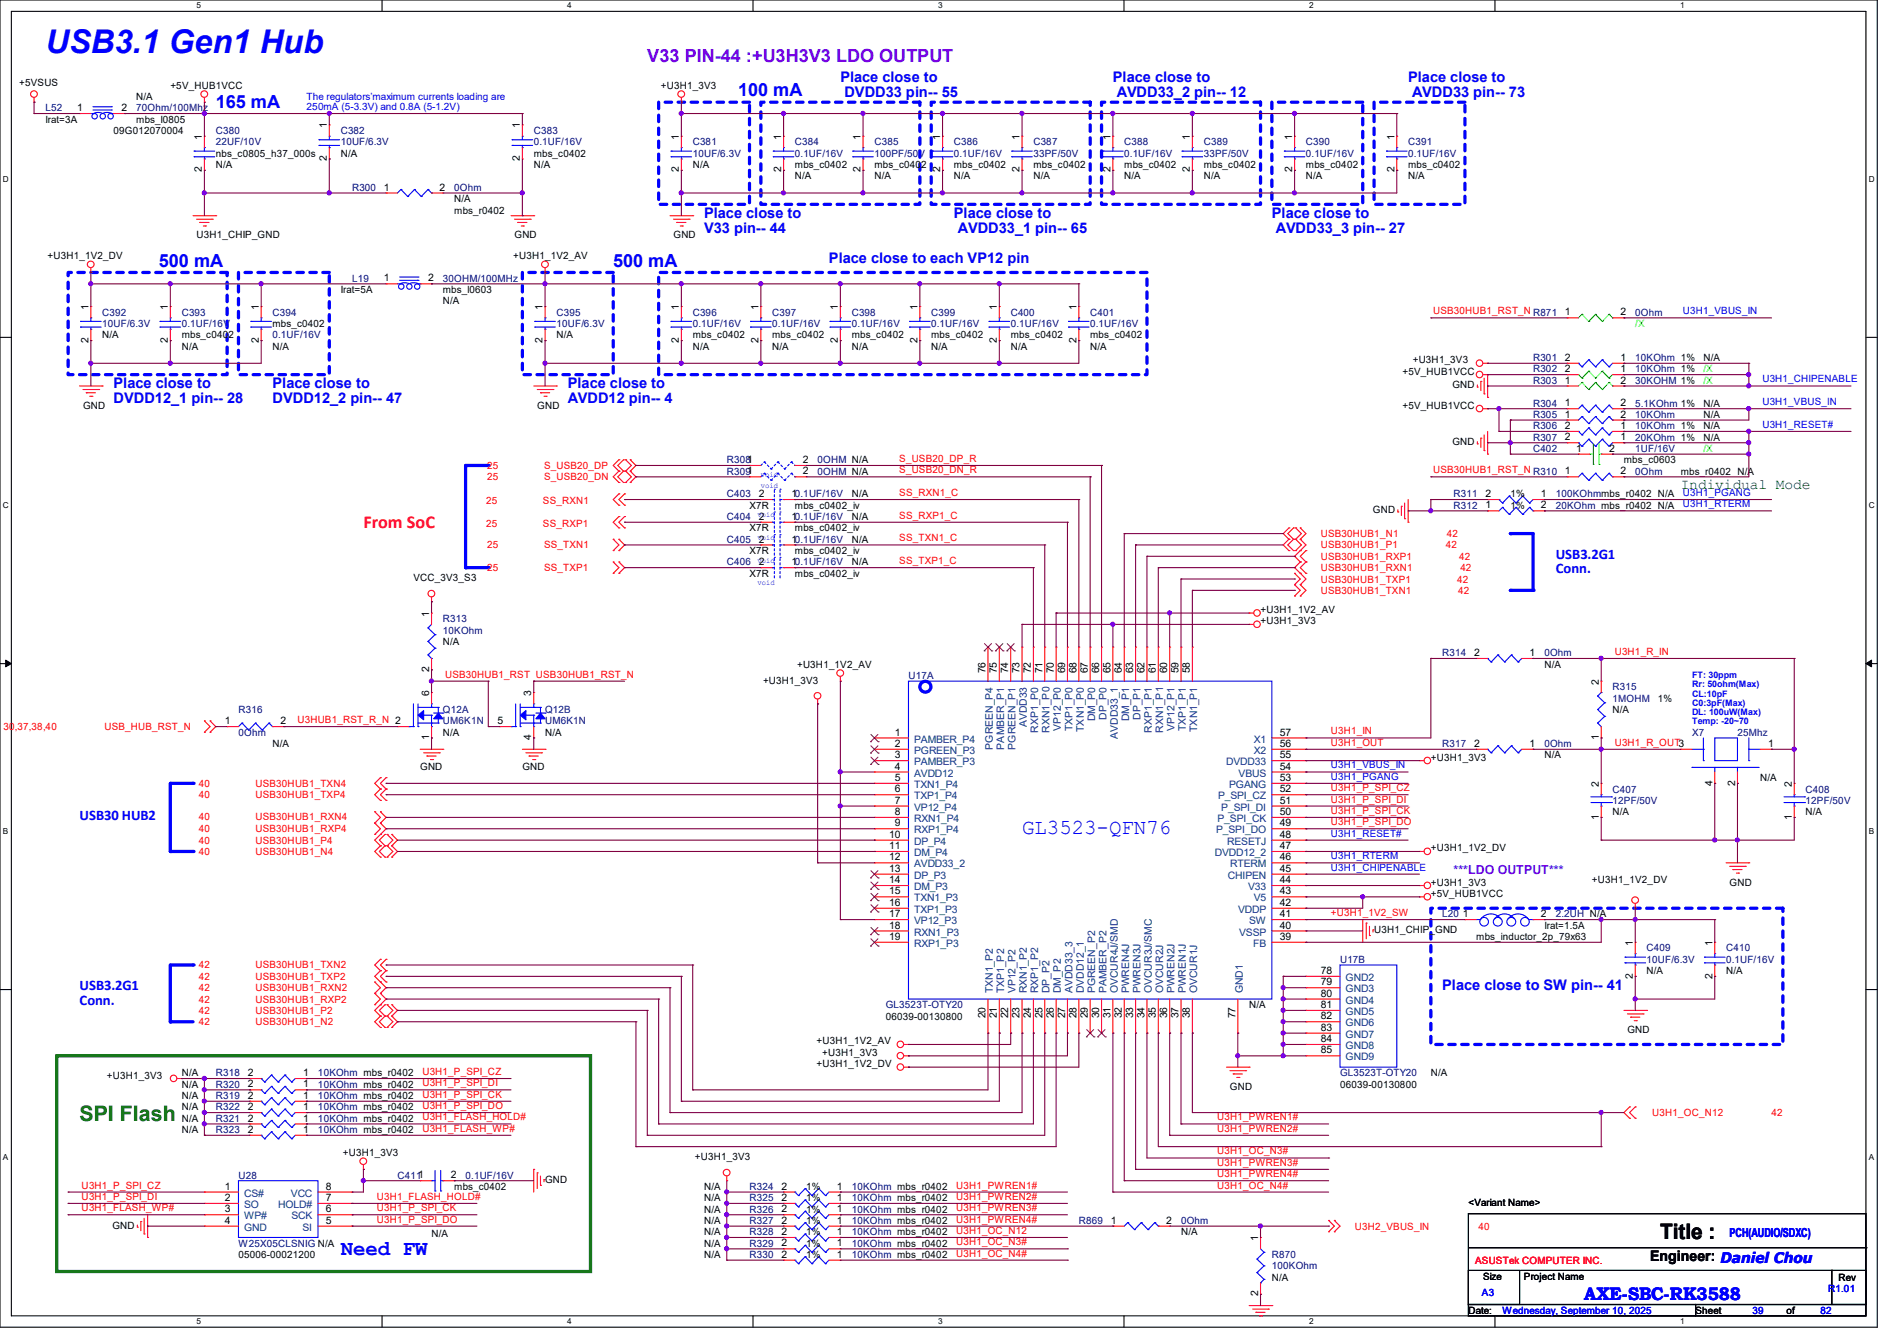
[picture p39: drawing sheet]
<svg xmlns="http://www.w3.org/2000/svg" width="297mm" height="210mm" viewBox="0 0 297 210" stroke-linecap="round" stroke-linejoin="round" font-family="sans-serif">
<defs><g id="words">
<text font-size="5.1" fill="#00f" x="7.1" y="8.3">USB3.1 Gen1 Hub</text>
<g font-size="3.3" fill="#00f">
<text x="160" y="130.7">GL3523-QFN76</text>
<text x="53.3" y="196.6">Need FW</text>
</g>
<text font-size="3.3" fill="#008000" x="12.4" y="175.6">SPI Flash</text>
<text font-size="3.3" x="259.9" y="194.1">Title :</text>
<text font-size="2.8" fill="#8000ff" x="101.3" y="9.7">V33 PIN-44 :+U3H3V3 LDO OUTPUT</text>
<g font-size="2.8" fill="#00f">
<text x="33.8" y="16.8">165 mA</text>
<text x="115.6" y="15.1">100 mA</text>
<text x="24.9" y="41.7">500 mA</text>
<text x="96" y="41.7">500 mA</text>
<text x="248" y="203.6">AXE-SBC-RK3588</text>
</g>
<text font-size="2.8" fill="#f00" x="56.9" y="82.7">From SoC</text>
<g font-size="2.3" fill="#00f">
<text x="131.6" y="12.8">Place close to</text>
<text x="132.2" y="15.2">DVDD33 pin-- 55</text>
<text x="174.2" y="12.8">Place close to</text>
<text x="174.9" y="15.2">AVDD33_2 pin-- 12</text>
<text x="220.5" y="12.8">Place close to</text>
<text x="221.1" y="15.2">AVDD33 pin-- 73</text>
<text x="110.2" y="34.1">Place close to</text>
<text x="149.4" y="34.1">Place close to</text>
<text x="199.1" y="34.1">Place close to</text>
<text x="110.2" y="36.5">V33 pin-- 44</text>
<text x="129.8" y="41.2">Place close to each VP12 pin</text>
<text x="150" y="36.5">AVDD33_1 pin-- 65</text>
<text x="199.8" y="36.5">AVDD33_3 pin-- 27</text>
<text x="17.8" y="60.8">Place close to</text>
<text x="17.8" y="63.2">DVDD12_1 pin-- 28</text>
<text x="42.7" y="60.8">Place close to</text>
<text x="42.7" y="63.2">DVDD12_2 pin-- 47</text>
<text x="88.9" y="60.8">Place close to</text>
<text x="88.9" y="63.2">AVDD12 pin-- 4</text>
<text x="243.6" y="87.5">USB3.2G1</text>
<text x="243.6" y="89.8">Conn.</text>
<text x="12.4" y="128.4">USB30 HUB2</text>
<text x="12.4" y="155.1">USB3.2G1</text>
<text x="225.8" y="155">Place close to SW pin-- 41</text>
<text x="12.4" y="157.4">Conn.</text>
</g>
<text font-size="2.3" fill="#008000" x="263.1" y="76.5">Individual Mode</text>
<text font-size="2.3" x="258.4" y="197.5">Engineer: Daniel Chou</text>
<text font-size="1.9" fill="#8000ff" x="227.6" y="136.9">***LDO OUTPUT***</text>
<text font-size="1.9" fill="#00f" x="270.8" y="193.7">PCH(AUDIO/SDXC)</text>
<g font-size="1.6">
<text x="3" y="13.5">+5VSUS</text>
<text x="12.1" y="17.4">1</text>
<text x="19" y="17.4">2</text>
<text x="21.3" y="15.7">N/A</text>
<text x="26.7" y="13.9">+5V_HUB1VCC</text>
<text x="103.5" y="13.9">+U3H1_3V3</text>
<text x="7.1" y="19.2">Irat=3A</text>
<text x="17.8" y="21">09G012070004</text>
<text x="21.3" y="19.2">mbs_l0805</text>
<text x="31.6" y="21.9" transform="rotate(-90 31.6 21.9)">1</text>
<text x="51.2" y="20.1" transform="rotate(-90 51.2 20.1)">1</text>
<text x="81.4" y="20.1" transform="rotate(-90 81.4 20.1)">1</text>
<text x="106.3" y="21.9" transform="rotate(-90 106.3 21.9)">1</text>
<text x="122.3" y="21.9" transform="rotate(-90 122.3 21.9)">1</text>
<text x="134.7" y="21.9" transform="rotate(-90 134.7 21.9)">1</text>
<text x="147.2" y="21.9" transform="rotate(-90 147.2 21.9)">1</text>
<text x="159.6" y="21.9" transform="rotate(-90 159.6 21.9)">1</text>
<text x="173.9" y="21.9" transform="rotate(-90 173.9 21.9)">1</text>
<text x="186.3" y="21.9" transform="rotate(-90 186.3 21.9)">1</text>
<text x="202.3" y="21.9" transform="rotate(-90 202.3 21.9)">1</text>
<text x="218.3" y="21.9" transform="rotate(-90 218.3 21.9)">1</text>
<text x="31.6" y="27" transform="rotate(-90 31.6 27)">2</text>
<text x="33.8" y="24.6">nbs_c0805_h37_000s</text>
<text x="33.8" y="26.3">N/A</text>
<text x="51.2" y="25.2" transform="rotate(-90 51.2 25.2)">2</text>
<text x="53.3" y="24.6">N/A</text>
<text x="60.1" y="29.8">1</text>
<text x="68.8" y="29.8">2</text>
<text x="81.4" y="25.2" transform="rotate(-90 81.4 25.2)">2</text>
<text x="83.6" y="24.6">mbs_c0402</text>
<text x="83.6" y="26.3">N/A</text>
<text x="106.3" y="27" transform="rotate(-90 106.3 27)">2</text>
<text x="108.5" y="26.3">N/A</text>
<text x="122.3" y="27" transform="rotate(-90 122.3 27)">2</text>
<text x="124.5" y="26.3">mbs_c0402</text>
<text x="124.5" y="28.1">N/A</text>
<text x="134.7" y="27" transform="rotate(-90 134.7 27)">2</text>
<text x="136.9" y="28.1">N/A</text>
<text x="136.9" y="26.3">mbs_c0402</text>
<text x="147.2" y="27" transform="rotate(-90 147.2 27)">2</text>
<text x="149.4" y="26.3">mbs_c0402</text>
<text x="149.4" y="28.1">N/A</text>
<text x="159.6" y="27" transform="rotate(-90 159.6 27)">2</text>
<text x="161.8" y="26.3">mbs_c0402</text>
<text x="161.8" y="28.1">N/A</text>
<text x="173.9" y="27" transform="rotate(-90 173.9 27)">2</text>
<text x="176" y="26.3">mbs_c0402</text>
<text x="176" y="28.1">N/A</text>
<text x="186.3" y="27" transform="rotate(-90 186.3 27)">2</text>
<text x="188.5" y="26.3">mbs_c0402</text>
<text x="188.5" y="28.1">N/A</text>
<text x="202.3" y="27" transform="rotate(-90 202.3 27)">2</text>
<text x="204.5" y="26.3">mbs_c0402</text>
<text x="204.5" y="28.1">N/A</text>
<text x="218.3" y="27" transform="rotate(-90 218.3 27)">2</text>
<text x="220.5" y="26.3">mbs_c0402</text>
<text x="220.5" y="28.1">N/A</text>
<text x="71.1" y="33.4">mbs_r0402</text>
<text x="71.1" y="31.7">N/A</text>
<text x="7.5" y="40.6">+U3H1_1V2_DV</text>
<text x="30.8" y="37.3">U3H1_CHIP_GND</text>
<text x="80.3" y="40.6">+U3H1_1V2_AV</text>
<text x="80.6" y="37.3">GND</text>
<text x="105.5" y="37.3">GND</text>
<text x="53.3" y="45.9">Irat=5A</text>
<text x="60.1" y="44.1">1</text>
<text x="67" y="44.1">2</text>
<text x="69.3" y="47.7">N/A</text>
<text x="69.3" y="45.9">mbs_l0603</text>
<text x="13.8" y="53.7" transform="rotate(-90 13.8 53.7)">2</text>
<text x="13.8" y="48.6" transform="rotate(-90 13.8 48.6)">1</text>
<text x="16" y="53">N/A</text>
<text x="26.3" y="53.7" transform="rotate(-90 26.3 53.7)">2</text>
<text x="26.3" y="48.6" transform="rotate(-90 26.3 48.6)">1</text>
<text x="28.4" y="53">mbs_c0402</text>
<text x="40.5" y="53.7" transform="rotate(-90 40.5 53.7)">2</text>
<text x="40.5" y="48.6" transform="rotate(-90 40.5 48.6)">1</text>
<text x="42.7" y="51.2">mbs_c0402</text>
<text x="85" y="53.7" transform="rotate(-90 85 53.7)">2</text>
<text x="85" y="48.6" transform="rotate(-90 85 48.6)">1</text>
<text x="87.1" y="53">N/A</text>
<text x="106.3" y="53.7" transform="rotate(-90 106.3 53.7)">2</text>
<text x="106.3" y="48.6" transform="rotate(-90 106.3 48.6)">1</text>
<text x="108.5" y="53">mbs_c0402</text>
<text x="118.7" y="53.7" transform="rotate(-90 118.7 53.7)">2</text>
<text x="118.7" y="48.6" transform="rotate(-90 118.7 48.6)">1</text>
<text x="120.9" y="53">mbs_c0402</text>
<text x="131.2" y="53.7" transform="rotate(-90 131.2 53.7)">2</text>
<text x="131.2" y="48.6" transform="rotate(-90 131.2 48.6)">1</text>
<text x="133.3" y="53">mbs_c0402</text>
<text x="143.6" y="53.7" transform="rotate(-90 143.6 53.7)">2</text>
<text x="143.6" y="48.6" transform="rotate(-90 143.6 48.6)">1</text>
<text x="145.8" y="53">mbs_c0402</text>
<text x="156.1" y="53.7" transform="rotate(-90 156.1 53.7)">2</text>
<text x="156.1" y="48.6" transform="rotate(-90 156.1 48.6)">1</text>
<text x="158.2" y="53">mbs_c0402</text>
<text x="168.5" y="53.7" transform="rotate(-90 168.5 53.7)">2</text>
<text x="168.5" y="48.6" transform="rotate(-90 168.5 48.6)">1</text>
<text x="170.7" y="53">mbs_c0402</text>
<text x="245" y="49.4">1</text>
<text x="253.7" y="49.4">2</text>
<text x="28.4" y="54.8">N/A</text>
<text x="42.7" y="54.8">N/A</text>
<text x="108.5" y="54.8">N/A</text>
<text x="120.9" y="54.8">N/A</text>
<text x="133.3" y="54.8">N/A</text>
<text x="145.8" y="54.8">N/A</text>
<text x="158.2" y="54.8">N/A</text>
<text x="170.7" y="54.8">N/A</text>
<text x="219.6" y="58.7">+5V_HUB1VCC</text>
<text x="221.2" y="56.9">+U3H1_3V3</text>
<text x="245" y="56.5">2</text>
<text x="245" y="58.3">2</text>
<text x="253.7" y="56.5">1</text>
<text x="253.7" y="58.3">1</text>
<text x="266.7" y="56.6">N/A</text>
<text x="13" y="64">GND</text>
<text x="84.1" y="64">GND</text>
<text x="219.6" y="64">+5V_HUB1VCC</text>
<text x="227.4" y="60.8">GND</text>
<text x="245" y="65.4">1</text>
<text x="245" y="63.6">1</text>
<text x="245" y="60.1">1</text>
<text x="253.7" y="65.4">2</text>
<text x="253.7" y="63.6">2</text>
<text x="253.7" y="60.1">2</text>
<text x="266.7" y="65.4">N/A</text>
<text x="266.7" y="63.7">N/A</text>
<text x="227.4" y="69.7">GND</text>
<text x="245" y="67.2">2</text>
<text x="245" y="69">2</text>
<text x="246.8" y="70.7">1</text>
<text x="251.9" y="70.7">2</text>
<text x="253.7" y="67.2">1</text>
<text x="253.7" y="69">1</text>
<text x="266.7" y="67.2">N/A</text>
<text x="266.7" y="69">N/A</text>
<text x="118.8" y="77.9">2</text>
<text x="123.9" y="77.9">10.1UF/16V</text>
<text x="125.7" y="72.5">2</text>
<text x="125.7" y="74.3">2</text>
<text x="133.3" y="77.9">N/A</text>
<text x="232.6" y="77.9">2</text>
<text x="236.5" y="77.9">1%</text>
<text x="241.3" y="77.9">1</text>
<text x="245" y="74.3">1</text>
<text x="253.7" y="74.3">2</text>
<text x="254.3" y="72.6">mbs_c0603</text>
<text x="263.1" y="74.3">mbs_r0402 N/A</text>
<text x="117.3" y="83.2">X7R</text>
<text x="117.3" y="79.7">X7R</text>
<text x="118.8" y="81.4">2</text>
<text x="123.9" y="81.4">10.1UF/16V</text>
<text x="124.5" y="83.2">mbs_c0402_iv</text>
<text x="124.5" y="79.7">mbs_c0402_iv</text>
<text x="133.3" y="81.4">N/A</text>
<text x="215" y="80.4">GND</text>
<text x="232.6" y="79.6">1</text>
<text x="236.5" y="79.7">1%</text>
<text x="241.3" y="79.6">2</text>
<text x="117.3" y="86.8">X7R</text>
<text x="118.8" y="85">2</text>
<text x="118.8" y="88.5">2</text>
<text x="123.9" y="85">10.1UF/16V</text>
<text x="123.9" y="88.5">10.1UF/16V</text>
<text x="124.5" y="86.8">mbs_c0402_iv</text>
<text x="133.3" y="85">N/A</text>
<text x="133.3" y="88.6">N/A</text>
<text x="64.7" y="91.1">VCC_3V3_S3</text>
<text x="117.3" y="90.3">X7R</text>
<text x="124.5" y="90.3">mbs_c0402_iv</text>
<text x="67.2" y="96.6" transform="rotate(-90 67.2 96.6)">1</text>
<text x="69.3" y="101">N/A</text>
<text x="197.4" y="97.8">+U3H1_3V3</text>
<text x="197.4" y="96">+U3H1_1V2_AV</text>
<text x="67.2" y="105.2" transform="rotate(-90 67.2 105.2)">2</text>
<text x="119.5" y="107.1">+U3H1_3V3</text>
<text x="124.8" y="104.6">+U3H1_1V2_AV</text>
<text x="154.3" y="105.5" transform="rotate(-90 154.3 105.5)">76</text>
<text x="156.1" y="105.5" transform="rotate(-90 156.1 105.5)">75</text>
<text x="157.9" y="105.5" transform="rotate(-90 157.9 105.5)">74</text>
<text x="159.6" y="105.5" transform="rotate(-90 159.6 105.5)">73</text>
<text x="161.4" y="105.5" transform="rotate(-90 161.4 105.5)">72</text>
<text x="163.2" y="105.5" transform="rotate(-90 163.2 105.5)">71</text>
<text x="165" y="105.5" transform="rotate(-90 165 105.5)">70</text>
<text x="166.8" y="105.5" transform="rotate(-90 166.8 105.5)">69</text>
<text x="168.5" y="105.5" transform="rotate(-90 168.5 105.5)">68</text>
<text x="170.3" y="105.5" transform="rotate(-90 170.3 105.5)">67</text>
<text x="172.1" y="105.5" transform="rotate(-90 172.1 105.5)">66</text>
<text x="173.9" y="105.5" transform="rotate(-90 173.9 105.5)">65</text>
<text x="175.6" y="105.5" transform="rotate(-90 175.6 105.5)">64</text>
<text x="177.4" y="105.5" transform="rotate(-90 177.4 105.5)">63</text>
<text x="179.2" y="105.5" transform="rotate(-90 179.2 105.5)">62</text>
<text x="181" y="105.5" transform="rotate(-90 181 105.5)">61</text>
<text x="182.8" y="105.5" transform="rotate(-90 182.8 105.5)">60</text>
<text x="184.5" y="105.5" transform="rotate(-90 184.5 105.5)">59</text>
<text x="186.3" y="105.5" transform="rotate(-90 186.3 105.5)">58</text>
<text x="230.8" y="102.7">2</text>
<text x="239.5" y="102.7">1</text>
<text x="241.8" y="104.6">N/A</text>
<text x="250.3" y="107.2" transform="rotate(-90 250.3 107.2)">2</text>
<text x="35.2" y="113.4">1</text>
<text x="43.9" y="113.4">2</text>
<text x="67.2" y="109" transform="rotate(-90 67.2 109)">6</text>
<text x="77.9" y="113.4">5</text>
<text x="83.2" y="109" transform="rotate(-90 83.2 109)">3</text>
<text x="252.5" y="111.7">N/A</text>
<text x="259.6" y="109.9">1%</text>
<text x="42.7" y="117">N/A</text>
<text x="67.2" y="115.9" transform="rotate(-90 67.2 115.9)">1</text>
<text x="69.3" y="115.2">N/A</text>
<text x="83.2" y="115.9" transform="rotate(-90 83.2 115.9)">4</text>
<text x="85.3" y="115.2">N/A</text>
<text x="140.1" y="117">2</text>
<text x="140.1" y="118.7">3</text>
<text x="140.1" y="115.2">1</text>
<text x="200.4" y="115.2">57</text>
<text x="200.4" y="117">56</text>
<text x="200.4" y="118.7">55</text>
<text x="224" y="119.1">+U3H1_3V3</text>
<text x="230.8" y="117">2</text>
<text x="239.5" y="117">1</text>
<text x="241.8" y="118.8">N/A</text>
<text x="250.3" y="115.9" transform="rotate(-90 250.3 115.9)">1</text>
<text x="276.8" y="117">1</text>
<text x="65.8" y="120.6">GND</text>
<text x="81.8" y="120.6">GND</text>
<text x="140.1" y="120.5">4</text>
<text x="140.1" y="122.3">5</text>
<text x="140.1" y="125.9">7</text>
<text x="140.1" y="124.1">6</text>
<text x="200.4" y="120.5">54</text>
<text x="200.4" y="122.3">53</text>
<text x="200.4" y="124.1">52</text>
<text x="200.4" y="125.9">51</text>
<text x="250.3" y="123.2" transform="rotate(-90 250.3 123.2)">2</text>
<text x="268.1" y="123" transform="rotate(-90 268.1 123)">4</text>
<text x="271.7" y="123" transform="rotate(-90 271.7 123)">2</text>
<text x="275.6" y="122.3">N/A</text>
<text x="280.5" y="123.2" transform="rotate(-90 280.5 123.2)">2</text>
<text x="139.2" y="131.2">10</text>
<text x="140.1" y="127.6">8</text>
<text x="140.1" y="129.4">9</text>
<text x="200.4" y="127.6">50</text>
<text x="200.4" y="129.4">49</text>
<text x="200.4" y="131.2">48</text>
<text x="250.3" y="128.4" transform="rotate(-90 250.3 128.4)">1</text>
<text x="252.5" y="127.7">N/A</text>
<text x="280.5" y="128.4" transform="rotate(-90 280.5 128.4)">1</text>
<text x="282.7" y="127.7">N/A</text>
<text x="139.2" y="133">11</text>
<text x="139.2" y="134.7">12</text>
<text x="139.2" y="136.5">13</text>
<text x="200.4" y="133">47</text>
<text x="200.4" y="134.7">46</text>
<text x="200.4" y="136.5">45</text>
<text x="224" y="133.3">+U3H1_1V2_DV</text>
<text x="139.2" y="141.9">16</text>
<text x="139.2" y="138.3">14</text>
<text x="139.2" y="140.1">15</text>
<text x="139.2" y="143.6">17</text>
<text x="200.4" y="138.3">44</text>
<text x="200.4" y="140.1">43</text>
<text x="200.4" y="141.9">42</text>
<text x="200.4" y="143.6">41</text>
<text x="224" y="140.5">+5V_HUB1VCC</text>
<text x="224" y="138.7">+U3H1_3V3</text>
<text x="229" y="143.6">1</text>
<text x="241.3" y="143.6">2</text>
<text x="249.3" y="138.3">+U3H1_1V2_DV</text>
<text x="270.8" y="138.7">GND</text>
<text x="139.2" y="145.4">18</text>
<text x="139.2" y="147.2">19</text>
<text x="200.4" y="145.4">40</text>
<text x="200.4" y="147.2">39</text>
<text x="215.1" y="146.2">U3H1_CHIP_GND</text>
<text x="231.1" y="147.2">mbs_inductor_2p_79x63</text>
<text x="241.8" y="145.5">Irat=1.5A</text>
<text x="255.7" y="148.1" transform="rotate(-90 255.7 148.1)">1</text>
<text x="268.1" y="148.1" transform="rotate(-90 268.1 148.1)">1</text>
<text x="206.8" y="152.5">78</text>
<text x="206.8" y="154.3">79</text>
<text x="255.7" y="153.2" transform="rotate(-90 255.7 153.2)">2</text>
<text x="257.8" y="152.6">N/A</text>
<text x="268.1" y="153.2" transform="rotate(-90 268.1 153.2)">2</text>
<text x="270.3" y="152.6">N/A</text>
<text x="138.7" y="159.7">06039-00130800</text>
<text x="154.3" y="159.5" transform="rotate(-90 154.3 159.5)">20</text>
<text x="156.1" y="159.5" transform="rotate(-90 156.1 159.5)">21</text>
<text x="157.9" y="159.5" transform="rotate(-90 157.9 159.5)">22</text>
<text x="159.6" y="159.5" transform="rotate(-90 159.6 159.5)">23</text>
<text x="161.4" y="159.5" transform="rotate(-90 161.4 159.5)">24</text>
<text x="163.2" y="159.5" transform="rotate(-90 163.2 159.5)">25</text>
<text x="165" y="159.5" transform="rotate(-90 165 159.5)">26</text>
<text x="166.8" y="159.5" transform="rotate(-90 166.8 159.5)">27</text>
<text x="168.5" y="159.5" transform="rotate(-90 168.5 159.5)">28</text>
<text x="170.3" y="159.5" transform="rotate(-90 170.3 159.5)">29</text>
<text x="172.1" y="159.5" transform="rotate(-90 172.1 159.5)">30</text>
<text x="173.9" y="159.5" transform="rotate(-90 173.9 159.5)">31</text>
<text x="175.6" y="159.5" transform="rotate(-90 175.6 159.5)">32</text>
<text x="177.4" y="159.5" transform="rotate(-90 177.4 159.5)">33</text>
<text x="179.2" y="159.5" transform="rotate(-90 179.2 159.5)">34</text>
<text x="181" y="159.5" transform="rotate(-90 181 159.5)">35</text>
<text x="182.8" y="159.5" transform="rotate(-90 182.8 159.5)">36</text>
<text x="184.5" y="159.5" transform="rotate(-90 184.5 159.5)">37</text>
<text x="186.3" y="159.5" transform="rotate(-90 186.3 159.5)">38</text>
<text x="193.4" y="159.5" transform="rotate(-90 193.4 159.5)">77</text>
<text x="195.6" y="157.9">N/A</text>
<text x="206.8" y="156.1">80</text>
<text x="206.8" y="157.9">81</text>
<text x="206.8" y="159.6">82</text>
<text x="206.8" y="161.4">83</text>
<text x="254.8" y="161.8">GND</text>
<text x="127.8" y="163.6">+U3H1_1V2_AV</text>
<text x="127.8" y="167.1">+U3H1_1V2_DV</text>
<text x="128.7" y="165.3">+U3H1_3V3</text>
<text x="206.8" y="163.2">84</text>
<text x="206.8" y="165">85</text>
<text x="16.7" y="168.9">+U3H1_3V3</text>
<text x="28.4" y="172.1">N/A</text>
<text x="28.4" y="170.3">N/A</text>
<text x="28.4" y="168.6">N/A</text>
<text x="28.4" y="173.9">N/A</text>
<text x="38.8" y="172.1">2</text>
<text x="38.8" y="170.3">2</text>
<text x="38.8" y="168.5">2</text>
<text x="38.8" y="173.9">2</text>
<text x="47.5" y="172.1">1</text>
<text x="47.5" y="170.3">1</text>
<text x="47.5" y="168.5">1</text>
<text x="47.5" y="173.9">1</text>
<text x="192.6" y="170.7">GND</text>
<text x="209.8" y="170.3">06039-00130800</text>
<text x="224" y="168.6">N/A</text>
<text x="28.4" y="175.7">N/A</text>
<text x="28.4" y="177.5">N/A</text>
<text x="38.8" y="175.6">2</text>
<text x="38.8" y="177.4">2</text>
<text x="47.5" y="175.6">1</text>
<text x="47.5" y="177.4">1</text>
<text x="53.7" y="181">+U3H1_3V3</text>
<text x="70.6" y="184.5">2</text>
<text x="85.3" y="185.3">GND</text>
<text x="108.8" y="181.7">+U3H1_3V3</text>
<text x="35.2" y="186.3">1</text>
<text x="35.2" y="188.1">2</text>
<text x="35.2" y="189.9">3</text>
<text x="35.2" y="191.6">4</text>
<text x="51" y="191.6">5</text>
<text x="51" y="189.9">6</text>
<text x="51" y="188.1">7</text>
<text x="51" y="186.3">8</text>
<text x="71.1" y="186.3">mbs_c0402</text>
<text x="110.2" y="188.1">N/A</text>
<text x="110.2" y="189.9">N/A</text>
<text x="110.2" y="186.3">N/A</text>
<text x="110.2" y="191.7">N/A</text>
<text x="122.3" y="188.1">2</text>
<text x="122.3" y="189.9">2</text>
<text x="122.3" y="186.3">2</text>
<text x="122.3" y="191.6">2</text>
<text x="126.2" y="188.1">1%</text>
<text x="126.2" y="189.9">1%</text>
<text x="126.2" y="186.3">1%</text>
<text x="126.2" y="191.7">1%</text>
<text x="131" y="188.1">1</text>
<text x="131" y="189.9">1</text>
<text x="131" y="186.3">1</text>
<text x="131" y="191.6">1</text>
<text x="173.9" y="191.6">1</text>
<text x="182.6" y="191.6">2</text>
<text x="229.9" y="188.8">&lt;Variant Name&gt;</text>
<text x="17.6" y="192.4">GND</text>
<text x="37.3" y="197">05006-00021200</text>
<text x="67.6" y="193.8">N/A</text>
<text x="110.2" y="193.5">N/A</text>
<text x="110.2" y="197">N/A</text>
<text x="110.2" y="195.2">N/A</text>
<text x="122.3" y="193.4">2</text>
<text x="122.3" y="197">2</text>
<text x="122.3" y="195.2">2</text>
<text x="126.2" y="193.5">1%</text>
<text x="126.2" y="197">1%</text>
<text x="126.2" y="195.2">1%</text>
<text x="131" y="193.4">1</text>
<text x="131" y="197">1</text>
<text x="131" y="195.2">1</text>
<text x="184.9" y="193.5">N/A</text>
<text x="197" y="194.3" transform="rotate(-90 197 194.3)">1</text>
<text x="197" y="203" transform="rotate(-90 197 203)">2</text>
<text x="199.1" y="200.6">N/A</text>
<text x="232.2" y="200.4">Size</text>
<text x="238.6" y="200.4">Project Name</text>
<text x="287.9" y="200.6">Rev</text>
<text x="229.9" y="205.7">Date:</text>
<text x="265.5" y="205.7">Sheet</text>
<text x="279.7" y="205.7">of</text>
</g>
<g font-size="1.6" fill="#000080">
<text x="7.1" y="17.4">L52</text>
<text x="21.3" y="17.4">70Ohm/100Mhz</text>
<text x="33.8" y="21">C380</text>
<text x="33.8" y="22.8">22UF/10V</text>
<text x="53.3" y="21">C382</text>
<text x="53.3" y="22.8">10UF/6.3V</text>
<text x="83.6" y="21">C383</text>
<text x="83.6" y="22.8">0.1UF/16V</text>
<text x="108.5" y="22.8">C381</text>
<text x="124.5" y="22.8">C384</text>
<text x="136.9" y="22.8">C385</text>
<text x="149.4" y="22.8">C386</text>
<text x="161.8" y="22.8">C387</text>
<text x="176" y="22.8">C388</text>
<text x="188.5" y="22.8">C389</text>
<text x="204.5" y="22.8">C390</text>
<text x="220.5" y="22.8">C391</text>
<text x="55.1" y="29.9">R300</text>
<text x="71.1" y="29.9">0Ohm</text>
<text x="108.5" y="24.6">10UF/6.3V</text>
<text x="124.5" y="24.6">0.1UF/16V</text>
<text x="136.9" y="24.6">100PF/50V</text>
<text x="149.4" y="24.6">0.1UF/16V</text>
<text x="161.8" y="24.6">33PF/50V</text>
<text x="176" y="24.6">0.1UF/16V</text>
<text x="188.5" y="24.6">33PF/50V</text>
<text x="204.5" y="24.6">0.1UF/16V</text>
<text x="220.5" y="24.6">0.1UF/16V</text>
<text x="55.1" y="44.1">L19</text>
<text x="69.3" y="44.1">30OHM/100MHz</text>
<text x="16" y="49.4">C392</text>
<text x="16" y="51.2">10UF/6.3V</text>
<text x="28.4" y="49.4">C393</text>
<text x="28.4" y="51.2">0.1UF/16V</text>
<text x="42.7" y="49.4">C394</text>
<text x="42.7" y="53">0.1UF/16V</text>
<text x="87.1" y="49.4">C395</text>
<text x="87.1" y="51.2">10UF/6.3V</text>
<text x="108.5" y="49.4">C396</text>
<text x="108.5" y="51.2">0.1UF/16V</text>
<text x="120.9" y="49.4">C397</text>
<text x="120.9" y="51.2">0.1UF/16V</text>
<text x="133.3" y="49.4">C398</text>
<text x="133.3" y="51.2">0.1UF/16V</text>
<text x="145.8" y="49.4">C399</text>
<text x="145.8" y="51.2">0.1UF/16V</text>
<text x="158.2" y="49.4">C400</text>
<text x="158.2" y="51.2">0.1UF/16V</text>
<text x="170.7" y="49.4">C401</text>
<text x="170.7" y="51.2">0.1UF/16V</text>
<text x="256" y="49.4">0Ohm</text>
<text x="240" y="56.6">R301</text>
<text x="240" y="58.3">R302</text>
<text x="256" y="56.6">10KOhm 1%</text>
<text x="256" y="58.3">10KOhm 1%</text>
<text x="240" y="65.4">R305</text>
<text x="240" y="63.7">R304</text>
<text x="240" y="60.1">R303</text>
<text x="256" y="65.4">10KOhm</text>
<text x="256" y="63.7">5.1KOhm 1%</text>
<text x="256" y="60.1">30KOHM 1%</text>
<text x="240" y="67.2">R306</text>
<text x="240" y="69">R307</text>
<text x="240" y="70.8">C402</text>
<text x="256" y="67.2">10KOhm 1%</text>
<text x="256" y="69">20KOhm 1%</text>
<text x="256" y="70.8">1UF/16V</text>
<text x="113.8" y="72.6">R3081</text>
<text x="113.8" y="74.3">R3091</text>
<text x="113.8" y="77.9">C403</text>
<text x="128" y="72.6">0OHM N/A</text>
<text x="128" y="74.3">0OHM N/A</text>
<text x="227.6" y="77.9">R311</text>
<text x="243.6" y="77.9">100KOhmmbs_r0402 N/A</text>
<text x="256" y="74.3">0Ohm</text>
<text x="113.8" y="81.4">C404</text>
<text x="227.6" y="79.7">R312</text>
<text x="243.6" y="79.7">20KOhm mbs_r0402 N/A</text>
<text x="113.8" y="85">C405</text>
<text x="113.8" y="88.6">C406</text>
<text x="69.3" y="97.4">R313</text>
<text x="69.3" y="99.2">10KOhm</text>
<text x="142.2" y="106.3">U17A</text>
<text x="225.8" y="102.8">R314</text>
<text x="241.8" y="102.8">0Ohm</text>
<text x="37.3" y="111.7">R316</text>
<text x="69.3" y="111.7">Q12A</text>
<text x="69.3" y="113.5">UM6K1N</text>
<text x="85.3" y="111.7">Q12B</text>
<text x="85.3" y="113.5">UM6K1N</text>
<text x="252.5" y="108.1">R315</text>
<text x="252.5" y="109.9">1MOHM</text>
<text x="37.3" y="115.2">0Ohm</text>
<text x="225.8" y="117">R317</text>
<text x="241.8" y="117">0Ohm</text>
<text x="264.9" y="115.2">X7</text>
<text x="272" y="115.2">25Mhz</text>
<text x="252.5" y="124.1">C407</text>
<text x="252.5" y="125.9">12PF/50V</text>
<text x="282.7" y="124.1">C408</text>
<text x="282.7" y="125.9">12PF/50V</text>
<text x="225.8" y="143.7">L20</text>
<text x="243.6" y="143.7">2.2UH N/A</text>
<text x="257.8" y="149">C409</text>
<text x="270.3" y="149">C410</text>
<text x="209.8" y="150.8">U17B</text>
<text x="257.8" y="150.8">10UF/6.3V</text>
<text x="270.3" y="150.8">0.1UF/16V</text>
<text x="138.7" y="157.9">GL3523T-OTY20</text>
<text x="33.8" y="172.1">R319</text>
<text x="33.8" y="170.3">R320</text>
<text x="33.8" y="168.6">R318</text>
<text x="33.8" y="173.9">R322</text>
<text x="49.8" y="172.1">10KOhm mbs_r0402</text>
<text x="49.8" y="170.3">10KOhm mbs_r0402</text>
<text x="49.8" y="168.6">10KOhm mbs_r0402</text>
<text x="49.8" y="173.9">10KOhm mbs_r0402</text>
<text x="209.8" y="168.6">GL3523T-OTY20</text>
<text x="33.8" y="175.7">R321</text>
<text x="33.8" y="177.5">R323</text>
<text x="49.8" y="175.7">10KOhm mbs_r0402</text>
<text x="49.8" y="177.5">10KOhm mbs_r0402</text>
<text x="37.3" y="184.6">U28</text>
<text x="62.2" y="184.6">C4111</text>
<text x="72.9" y="184.6">0.1UF/16V</text>
<text x="117.3" y="188.1">R325</text>
<text x="117.3" y="189.9">R326</text>
<text x="117.3" y="186.3">R324</text>
<text x="117.3" y="191.7">R327</text>
<text x="133.4" y="188.1">10KOhm mbs_r0402</text>
<text x="133.4" y="189.9">10KOhm mbs_r0402</text>
<text x="133.4" y="186.3">10KOhm mbs_r0402</text>
<text x="133.4" y="191.7">10KOhm mbs_r0402</text>
<text x="168.9" y="191.7">R869</text>
<text x="184.9" y="191.7">0Ohm</text>
<text x="37.3" y="195.2">W25X05CLSNIG N/A</text>
<text x="117.3" y="193.5">R328</text>
<text x="117.3" y="197">R330</text>
<text x="117.3" y="195.2">R329</text>
<text x="133.4" y="193.5">10KOhm mbs_r0402</text>
<text x="133.4" y="197">10KOhm mbs_r0402</text>
<text x="133.4" y="195.2">10KOhm mbs_r0402</text>
<text x="199.1" y="197">R870</text>
<text x="199.1" y="198.8">100KOhm</text>
</g>
<g font-size="1.6" fill="#00f">
<text x="48" y="15.7">The regulators’maximum currents loading are</text>
<text x="48" y="17.3">250mA (5-3.3V) and 0.8A (5-1.2V)</text>
<text x="263.5" y="49.2">U3H1_VBUS_IN</text>
<text x="275.9" y="59.9">U3H1_CHIPENABLE</text>
<text x="275.9" y="63.5">U3H1_VBUS_IN</text>
<text x="275.9" y="67">U3H1_RESET#</text>
<text x="263.5" y="77.7">U3H1_PGANG</text>
<text x="263.5" y="79.5">U3H1_RTERM</text>
<text x="208.4" y="120.4">U3H1_VBUS_IN</text>
<text x="208.4" y="122.1">U3H1_PGANG</text>
<text x="208.4" y="131">U3H1_RESET#</text>
<text x="208.4" y="136.4">U3H1_CHIPENABLE</text>
<text x="208.4" y="134.6">U3H1_RTERM</text>
<text x="232" y="202.9">A3</text>
<text x="286.3" y="202.3">R1.01</text>
<text x="235.2" y="205.7">Wednesday, September 10, 2025</text>
<text x="274.4" y="205.7">39</text>
<text x="285" y="205.7">82</text>
</g>
<g font-size="1.6" fill="#f00">
<text x="224.4" y="49.2">USB30HUB1_RST_N R871</text>
<text x="76.3" y="73.4">25</text>
<text x="76.3" y="75.2">25</text>
<text x="85.2" y="73.4">S_USB20_DP</text>
<text x="85.2" y="75.2">S_USB20_DN</text>
<text x="140.8" y="77.7">SS_RXN1_C</text>
<text x="140.8" y="72.3">S_USB20_DP_R</text>
<text x="140.8" y="74.1">S_USB20_DN_R</text>
<text x="224.4" y="74.1">USB30HUB1_RST_N R310</text>
<text x="76.1" y="82.5">25</text>
<text x="76.1" y="78.9">25</text>
<text x="85" y="82.5">SS_RXP1</text>
<text x="85" y="78.9">SS_RXN1</text>
<text x="140.8" y="81.2">SS_RXP1_C</text>
<text x="76.3" y="89.4">25</text>
<text x="76.3" y="85.9">25</text>
<text x="85.2" y="89.4">SS_TXP1</text>
<text x="85.2" y="85.9">SS_TXN1</text>
<text x="140.8" y="88.3">SS_TXP1_C</text>
<text x="140.8" y="84.8">SS_TXN1_C</text>
<text x="206.8" y="84.1">USB30HUB1_N1</text>
<text x="206.8" y="85.9">USB30HUB1_P1</text>
<text x="206.8" y="87.7">USB30HUB1_RXP1</text>
<text x="206.8" y="89.4">USB30HUB1_RXN1</text>
<text x="226.4" y="85.9">42</text>
<text x="226.5" y="84.1">42</text>
<text x="228.5" y="87.7">42</text>
<text x="228.6" y="89.4">42</text>
<text x="206.8" y="91.2">USB30HUB1_TXP1</text>
<text x="206.8" y="93">USB30HUB1_TXN1</text>
<text x="228.1" y="91.2">42</text>
<text x="228.3" y="93">42</text>
<text x="69.7" y="106.1">USB30HUB1_RST USB30HUB1_RST_N</text>
<text x="252.8" y="102.6">U3H1_R_IN</text>
<text x="46.6" y="113.2">U3HUB1_RST_R_N 2</text>
<text x=".6" y="114.3">30,37,38,40</text>
<text x="16.3" y="114.3">USB_HUB_RST_N</text>
<text x="208.4" y="115">U3H1_IN</text>
<text x="208.4" y="116.8">U3H1_OUT</text>
<text x="252.8" y="116.8">U3H1_R_OUT3</text>
<text x="31.1" y="123.2">40</text>
<text x="31.1" y="125">40</text>
<text x="40" y="123.2">USB30HUB1_TXN4</text>
<text x="40" y="125">USB30HUB1_TXP4</text>
<text x="208.4" y="123.9">U3H1_P_SPI_CZ</text>
<text x="208.4" y="125.7">U3H1_P_SPI_DI</text>
<text x="31.1" y="128.4">40</text>
<text x="31.1" y="130.3">40</text>
<text x="40" y="128.4">USB30HUB1_RXN4</text>
<text x="40" y="130.3">USB30HUB1_RXP4</text>
<text x="208.4" y="127.5">U3H1_P_SPI_CK</text>
<text x="208.4" y="129.2">U3H1_P_SPI_DO</text>
<text x="31.1" y="132.1">40</text>
<text x="31.1" y="133.9">40</text>
<text x="40" y="132.1">USB30HUB1_P4</text>
<text x="40" y="133.9">USB30HUB1_N4</text>
<text x="208.4" y="143.5">+U3H1_1V2_SW</text>
<text x="31.1" y="153.5">42</text>
<text x="31.1" y="155.2">42</text>
<text x="31.1" y="151.7">42</text>
<text x="40" y="153.5">USB30HUB1_TXP2</text>
<text x="40" y="155.2">USB30HUB1_RXN2</text>
<text x="40" y="151.7">USB30HUB1_TXN2</text>
<text x="31.1" y="158.8">42</text>
<text x="31.1" y="160.6">42</text>
<text x="31.1" y="157">42</text>
<text x="40" y="158.8">USB30HUB1_P2</text>
<text x="40" y="160.6">USB30HUB1_N2</text>
<text x="40" y="157">USB30HUB1_RXP2</text>
<text x="66.1" y="173.7">U3H1_P_SPI_DO</text>
<text x="66.1" y="171.9">U3H1_P_SPI_CK</text>
<text x="66.1" y="170.1">U3H1_P_SPI_DI</text>
<text x="66.1" y="168.4">U3H1_P_SPI_CZ</text>
<text x="66.1" y="175.5">U3H1_FLASH_HOLD#</text>
<text x="66.1" y="177.2">U3H1_FLASH_WP#</text>
<text x="190.6" y="175.5">U3H1_PWREN1#</text>
<text x="190.6" y="177.2">U3H1_PWREN2#</text>
<text x="258.7" y="174.8">U3H1_OC_N12</text>
<text x="277.4" y="174.8">42</text>
<text x="190.6" y="184.4">U3H1_PWREN4#</text>
<text x="190.6" y="182.6">U3H1_PWREN3#</text>
<text x="190.6" y="180.8">U3H1_OC_N3#</text>
<text x="12.8" y="187.9">U3H1_P_SPI_DI</text>
<text x="12.8" y="186.1">U3H1_P_SPI_CZ</text>
<text x="12.8" y="189.7">U3H1_FLASH_WP#</text>
<text x="59" y="187.9">U3H1_FLASH_HOLD#</text>
<text x="59" y="191.5">U3H1_P_SPI_DO</text>
<text x="59" y="189.7">U3H1_P_SPI_CK</text>
<text x="149.7" y="191.5">U3H1_PWREN4#</text>
<text x="149.7" y="186.1">U3H1_PWREN1#</text>
<text x="149.7" y="187.9">U3H1_PWREN2#</text>
<text x="149.7" y="189.7">U3H1_PWREN3#</text>
<text x="190.6" y="186.1">U3H1_OC_N4#</text>
<text x="149.7" y="193.2">U3H1_OC_N12</text>
<text x="149.7" y="195">U3H1_OC_N3#</text>
<text x="149.7" y="196.8">U3H1_OC_N4#</text>
<text x="212.1" y="192.6">U3H2_VBUS_IN</text>
<text x="231" y="197.9">ASUSTek COMPUTER INC.</text>
<text x="231.5" y="192.6">40</text>
</g>
<g font-size="1.6" fill="#0f0">
<text x="256" y="51.2">/X</text>
<text x="266.7" y="58.3">/X</text>
<text x="266.7" y="60.1">/X</text>
<text x="266.7" y="70.8">/X</text>
</g>
<g font-size="1.6" fill="#004080">
<text x="160.8" y="113.9" transform="rotate(-90 160.8 113.9)">AVDD33</text>
<text x="171.5" y="113" transform="rotate(-90 171.5 113)">DM_P0</text>
<text x="173.2" y="112.7" transform="rotate(-90 173.2 112.7)">DP_P0</text>
<text x="176.8" y="113" transform="rotate(-90 176.8 113)">DM_P1</text>
<text x="178.6" y="112.7" transform="rotate(-90 178.6 112.7)">DP_P1</text>
<text x="143.1" y="118.1">PGREEN_P3</text>
<text x="143.1" y="119.8">PAMBER_P3</text>
<text x="143.1" y="116.3">PAMBER_P4</text>
<text x="155.5" y="117.4" transform="rotate(-90 155.5 117.4)">PGREEN_P4</text>
<text x="157.2" y="117.4" transform="rotate(-90 157.2 117.4)">PAMBER_P1</text>
<text x="159" y="117.4" transform="rotate(-90 159 117.4)">PGREEN_P1</text>
<text x="162.6" y="114.7" transform="rotate(-90 162.6 114.7)">RXP1_P0</text>
<text x="164.3" y="114.8" transform="rotate(-90 164.3 114.8)">RXN1_P0</text>
<text x="166.1" y="114.4" transform="rotate(-90 166.1 114.4)">VP12_P0</text>
<text x="167.9" y="114.6" transform="rotate(-90 167.9 114.6)">TXP1_P0</text>
<text x="169.7" y="114.6" transform="rotate(-90 169.7 114.6)">TXN1_P0</text>
<text x="175" y="115.7" transform="rotate(-90 175 115.7)">AVDD33_1</text>
<text x="180.3" y="114.7" transform="rotate(-90 180.3 114.7)">RXP1_P1</text>
<text x="182.1" y="114.8" transform="rotate(-90 182.1 114.8)">RXN1_P1</text>
<text x="183.9" y="114.4" transform="rotate(-90 183.9 114.4)">VP12_P1</text>
<text x="185.7" y="114.6" transform="rotate(-90 185.7 114.6)">TXP1_P1</text>
<text x="187.5" y="114.6" transform="rotate(-90 187.5 114.6)">TXN1_P1</text>
<text x="192" y="119.8">DVDD33</text>
<text x="196.3" y="116.3">X1</text>
<text x="196.3" y="118.1">X2</text>
<text x="143.1" y="121.6">AVDD12</text>
<text x="143.1" y="123.4">TXN1_P4</text>
<text x="143.1" y="125.2">TXP1_P4</text>
<text x="190.7" y="125.2">P_SPI_CZ</text>
<text x="192.4" y="123.4">PGANG</text>
<text x="193.9" y="121.6">VBUS</text>
<text x="143.1" y="127">VP12_P4</text>
<text x="143.1" y="128.7">RXN1_P4</text>
<text x="143.1" y="130.5">RXP1_P4</text>
<text x="190.4" y="130.5">P_SPI_DO</text>
<text x="190.6" y="128.7">P_SPI_CK</text>
<text x="191.2" y="127">P_SPI_DI</text>
<text x="143.1" y="132.3">DP_P4</text>
<text x="143.1" y="134.1">DM_P4</text>
<text x="143.1" y="135.8">AVDD33_2</text>
<text x="143.1" y="137.6">DP_P3</text>
<text x="190.2" y="134.1">DVDD12_2</text>
<text x="192.1" y="132.3">RESETJ</text>
<text x="192.2" y="137.6">CHIPEN</text>
<text x="192.6" y="135.8">RTERM</text>
<text x="143.1" y="143">TXP1_P3</text>
<text x="143.1" y="139.4">DM_P3</text>
<text x="143.1" y="141.2">TXN1_P3</text>
<text x="193.8" y="143">VDDP</text>
<text x="195.4" y="139.4">V33</text>
<text x="196.3" y="141.2">V5</text>
<text x="143.1" y="144.7">VP12_P3</text>
<text x="143.1" y="146.5">RXN1_P3</text>
<text x="143.1" y="148.3">RXP1_P3</text>
<text x="194" y="146.5">VSSP</text>
<text x="195.6" y="144.7">SW</text>
<text x="196.2" y="148.3">FB</text>
<text x="155.5" y="155.6" transform="rotate(-90 155.5 155.6)">TXN1_P2</text>
<text x="157.2" y="155.6" transform="rotate(-90 157.2 155.6)">TXP1_P2</text>
<text x="159" y="155.6" transform="rotate(-90 159 155.6)">VP12_P2</text>
<text x="160.8" y="155.6" transform="rotate(-90 160.8 155.6)">RXN1_P2</text>
<text x="162.6" y="155.6" transform="rotate(-90 162.6 155.6)">RXP1_P2</text>
<text x="164.3" y="155.6" transform="rotate(-90 164.3 155.6)">DP_P2</text>
<text x="166.1" y="155.6" transform="rotate(-90 166.1 155.6)">DM_P2</text>
<text x="167.9" y="155.6" transform="rotate(-90 167.9 155.6)">AVDD33_3</text>
<text x="169.7" y="155.6" transform="rotate(-90 169.7 155.6)">DVDD12_1</text>
<text x="171.5" y="155.6" transform="rotate(-90 171.5 155.6)">PGREEN_P2</text>
<text x="173.2" y="155.6" transform="rotate(-90 173.2 155.6)">PAMBER_P2</text>
<text x="175" y="155.6" transform="rotate(-90 175 155.6)">OVCUR4J/SMD</text>
<text x="176.8" y="155.6" transform="rotate(-90 176.8 155.6)">PWREN4J</text>
<text x="178.6" y="155.6" transform="rotate(-90 178.6 155.6)">PWREN3J</text>
<text x="180.3" y="155.6" transform="rotate(-90 180.3 155.6)">OVCUR3J/SMC</text>
<text x="182.1" y="155.6" transform="rotate(-90 182.1 155.6)">OVCUR2J</text>
<text x="183.9" y="155.6" transform="rotate(-90 183.9 155.6)">PWREN2J</text>
<text x="185.7" y="155.6" transform="rotate(-90 185.7 155.6)">PWREN1J</text>
<text x="187.5" y="155.6" transform="rotate(-90 187.5 155.6)">OVCUR1J</text>
<text x="194.6" y="155.6" transform="rotate(-90 194.6 155.6)">GND1</text>
<text x="210.7" y="153.6">GND2</text>
<text x="210.7" y="155.4">GND3</text>
<text x="210.7" y="157.2">GND4</text>
<text x="210.7" y="159">GND5</text>
<text x="210.7" y="160.7">GND6</text>
<text x="210.7" y="162.5">GND7</text>
<text x="210.7" y="164.3">GND8</text>
<text x="210.7" y="166.1">GND9</text>
<text x="38.2" y="187.4">CS#</text>
<text x="38.2" y="189.2">SO</text>
<text x="38.2" y="191">WP#</text>
<text x="43.6" y="189.2">HOLD#</text>
<text x="45.6" y="187.4">VCC</text>
<text x="45.6" y="191">SCK</text>
<text x="38.2" y="192.7">GND</text>
<text x="47.4" y="192.7">SI</text>
</g>
<g font-size="1.4" fill="#00f">
<text x="264.9" y="106.2">FT: 30ppm</text>
<text x="264.9" y="107.7">Rr: 50ohm(Max)</text>
<text x="264.9" y="109.1">CL:10pF</text>
<text x="264.9" y="110.5">C0:3pF(Max)</text>
<text x="264.9" y="112">DL: 100uW(Max)</text>
<text x="264.9" y="113.4">Temp: -20~70</text>
</g>
<g font-size="1.3">
<text x="30.8" y="1.3">5</text>
<text x="88.8" y="1.3">4</text>
<text x="146.9" y="1.3">3</text>
<text x="205" y="1.3">2</text>
<text x="263.1" y="1.3">1</text>
<text x=".5" y="28.4">D</text>
<text x="292.6" y="28.4">D</text>
<text x=".5" y="79.5">C</text>
<text x="292.6" y="79.5">C</text>
<text x=".5" y="130.6">B</text>
<text x="292.6" y="130.6">B</text>
<text x=".5" y="181.7">A</text>
<text x="292.6" y="181.7">A</text>
<text x="30.8" y="207.4">5</text>
<text x="88.8" y="207.4">4</text>
<text x="146.9" y="207.4">3</text>
<text x="205" y="207.4">2</text>
<text x="263.1" y="207.4">1</text>
</g>
<g font-size="1.2" fill="#00f">
<text x="119.1" y="74.6">void</text>
<text x="119.1" y="76.4">void</text>
<text x="118.6" y="81">void</text>
<text x="118.6" y="84.6">void</text>
<text x="118.6" y="88.1">void</text>
<text x="118.6" y="91.7">void</text>
</g>
</g></defs>
<path d="M0 0h293.9v207.9h-293.9zM1.8 1.8h290.3v204.3h-290.3z" fill="none" stroke="#000" stroke-width=".17"/>
<g fill="#fff">
<path d="M30.8 .2h.7v1.4h-.7z"/>
<path d="M30.8 206.2h.7v1.4h-.7z"/>
</g>
<path d="M59.8 0v1.8M59.8 206.1v1.8" fill="none" stroke="#000" stroke-width=".17"/>
<g fill="#fff">
<path d="M88.8 .2h.7v1.4h-.7z"/>
<path d="M88.8 206.2h.7v1.4h-.7z"/>
</g>
<path d="M117.9 0v1.8M117.9 206.1v1.8" fill="none" stroke="#000" stroke-width=".17"/>
<g fill="#fff">
<path d="M146.9 .2h.7v1.4h-.7z"/>
<path d="M146.9 206.2h.7v1.4h-.7z"/>
</g>
<path d="M176 0v1.8M176 206.1v1.8" fill="none" stroke="#000" stroke-width=".17"/>
<g fill="#fff">
<path d="M205 .2h.7v1.4h-.7z"/>
<path d="M205 206.2h.7v1.4h-.7z"/>
</g>
<path d="M234.1 0v1.8M234.1 206.1v1.8" fill="none" stroke="#000" stroke-width=".17"/>
<g fill="#fff">
<path d="M263.1 .2h.6v1.4h-.6z"/>
<path d="M263.1 206.2h.6v1.4h-.6z"/>
<path d="M.5 27.3h.9v1.4h-.9z"/>
<path d="M292.6 27.3h.9v1.4h-.9z"/>
<path d="M.5 78.4h.9v1.4h-.9z"/>
<path d="M292.6 78.4h.9v1.4h-.9z"/>
</g>
<path d="M0 52.8h1.8M292.1 52.8h1.8" fill="none" stroke="#000" stroke-width=".17"/>
<g fill="#fff">
<path d="M.5 129.5h.8v1.4h-.8z"/>
<path d="M292.6 129.5h.8v1.4h-.8z"/>
</g>
<path d="M0 103.9h1.8M292.1 103.9h1.8" fill="none" stroke="#000" stroke-width=".17"/>
<path d="M.9 103.4l.9 .5-.9 .5zM292.1 103.9l.9-.5v1z" fill="#000" stroke="#000" stroke-width=".16"/>
<g fill="#fff">
<path d="M.5 180.5h.8v1.4h-.8z"/>
<path d="M292.6 180.5h.8v1.4h-.8z"/>
</g>
<path d="M0 155h1.8M292.1 155h1.8" fill="none" stroke="#000" stroke-width=".17"/>
<path d="M103.1 16h14.2v16h-14.2zM10.7 42.7h24.9v16h-24.9zM37.3 42.7h14.3v16h-14.3zM81.8 42.7h14.2v16h-14.2z" fill="none" stroke="#00f" stroke-width=".51" stroke-dasharray="1"/>
<path d="M8.9 165.4h83.6v33.7h-83.6z" fill="none" stroke="#008000" stroke-width=".51"/>
<path d="M236.5 83.6h3.5" fill="none" stroke="#00f" stroke-width=".51"/>
<circle cx="236.5" cy="83.6" r=".25" fill="#00f"/>
<path d="M236.5 92.5h3.5" fill="none" stroke="#00f" stroke-width=".51"/>
<circle cx="236.5" cy="92.5" r=".25" fill="#00f"/>
<path d="M240 83.6v8.9" fill="none" stroke="#00f" stroke-width=".51"/>
<circle cx="240" cy="92.5" r=".25" fill="#00f"/>
<path d="M119.1 16h24.9v16h-24.9zM145.8 16h24.9v16h-24.9zM172.5 16h24.9v16h-24.9zM199.1 16h14.3v16h-14.3zM215.1 16h14.3v16h-14.3zM103.1 42.7h76.5v16h-76.5z" fill="none" stroke="#00f" stroke-width=".51" stroke-dasharray="1"/>
<path d="M26.7 151.1h3.5" fill="none" stroke="#00f" stroke-width=".51"/>
<circle cx="30.2" cy="151.1" r=".25" fill="#00f"/>
<path d="M26.7 160h3.5" fill="none" stroke="#00f" stroke-width=".51"/>
<circle cx="26.7" cy="160" r=".25" fill="#00f"/>
<path d="M26.7 151.1v8.9" fill="none" stroke="#00f" stroke-width=".51"/>
<circle cx="26.7" cy="160" r=".25" fill="#00f"/>
<path d="M224 142.2h55.1v21.4h-55.1z" fill="none" stroke="#00f" stroke-width=".51" stroke-dasharray="1"/>
<path d="M26.7 122.7h3.5" fill="none" stroke="#00f" stroke-width=".51"/>
<circle cx="30.2" cy="122.7" r=".25" fill="#00f"/>
<path d="M26.7 122.7v10.6" fill="none" stroke="#00f" stroke-width=".51"/>
<circle cx="26.7" cy="133.3" r=".25" fill="#00f"/>
<path d="M26.7 133.3h3.5" fill="none" stroke="#00f" stroke-width=".51"/>
<circle cx="30.2" cy="133.3" r=".25" fill="#00f"/>
<path d="M72.9 72.9h3.6" fill="none" stroke="#00f" stroke-width=".51"/>
<circle cx="76.5" cy="72.9" r=".25" fill="#00f"/>
<path d="M72.9 72.9v16" fill="none" stroke="#00f" stroke-width=".51"/>
<circle cx="72.9" cy="88.9" r=".25" fill="#00f"/>
<path d="M72.9 88.9h3.6" fill="none" stroke="#00f" stroke-width=".51"/>
<circle cx="76.5" cy="88.9" r=".25" fill="#00f"/>
<g fill="none" stroke="#f00" stroke-width=".17">
<path d="M5.3 16h.1M5.3 15.3v.7M12.4 17.8h.1M12.4 17.8h1.8M17.8 17.8h1.8M19.6 17.8h.1M32 16h.1M32 15.3v.7M51.6 19.6h.1M51.6 19.6v1.7M81.8 19.6h.1M81.8 19.6v1.7"/>
<path d="M106.7 16h.1M106.7 15.3v.7M30.2 33.8h3.6M30.8 34.3h2.4M31.3 34.8h.1M31.3 34.8h1.4M31.8 35.4h.4M32 21.3h.1M32 26.7h.1M32 21.3v1.8M32 24.9v1.8M32.2 35.4h.1"/>
<path d="M33.2 34.3h.1M33.8 33.8h.1M51.6 24.9h.1M51.6 23.1v1.8M60.5 30.2h.1M60.5 30.2h1.7M67.6 30.2h1.7M69.3 30.2h.1M80 33.8h3.6M80.6 34.3h2.4M81.1 34.8h.1M81.1 34.8h1.4"/>
<path d="M81.6 35.4h.4M81.8 24.9h.1M81.8 23.1v1.8M82 35.4h.1M83 34.3h.1M83.6 33.8h.1M104.9 33.8h3.6M105.5 34.3h2.4M106 34.8h.1M106 34.8h1.4M106.5 35.4h.3M106.7 21.3h.1"/>
<path d="M106.7 26.7h.1M106.7 21.3v1.8M106.7 24.9v1.8M106.8 35.4h.1M107.9 34.3h.1M108.5 33.8h.1M122.7 21.3h.1M122.7 26.7h.1M122.7 21.3v1.8M122.7 24.9v1.8M135.1 21.3h.1M135.1 26.7h.1"/>
<path d="M135.1 21.3v1.8M135.1 24.9v1.8M147.6 21.3h.1M147.6 26.7h.1M147.6 21.3v1.8M147.6 24.9v1.8M160 21.3h.1M160 26.7h.1M160 21.3v1.8M160 24.9v1.8M174.2 21.3h.1M174.2 26.7h.1"/>
<path d="M174.2 21.3v1.8M174.2 24.9v1.8M186.7 21.3h.1M186.7 26.7h.1M186.7 21.3v1.8M186.7 24.9v1.8M202.7 21.3h.1M202.7 26.7h.1M202.7 21.3v1.8M202.7 24.9v1.8M218.7 21.3h.1M218.7 26.7h.1"/>
<path d="M218.7 21.3v1.8M218.7 24.9v1.8M14.2 42.7h.1M14.2 48h.1M14.2 53.3h.1M14.2 42v.7M14.2 48v1.8M14.2 51.6v1.7M26.7 48h.1M26.7 53.3h.1M26.7 48v1.8M26.7 51.6v1.7"/>
<path d="M40.9 48h.1M40.9 53.3h.1M40.9 48v1.8M40.9 51.6v1.7M60.5 44.4h.1M60.5 44.4h1.7M65.8 44.4h1.8M67.6 44.4h.1M85.3 42.7h.1M85.3 48h.1M85.3 53.3h.1M85.3 42v.7"/>
<path d="M85.3 48v1.8M85.3 51.6v1.7M106.7 48h.1M106.7 53.3h.1M106.7 48v1.8M106.7 51.6v1.7M119.1 48h.1M119.1 53.3h.1M119.1 48v1.8M119.1 51.6v1.7M131.6 48h.1M131.6 53.3h.1"/>
<path d="M131.6 48v1.8M131.6 51.6v1.7M144 48h.1M144 53.3h.1M144 48v1.8M144 51.6v1.7M156.5 48h.1M156.5 53.3h.1M156.5 48v1.8M156.5 51.6v1.7M168.9 48h.1M168.9 53.3h.1"/>
<path d="M168.9 48v1.8M168.9 51.6v1.7M231.9 59.7h.1M231.9 59.7v1.5M232.2 58.7h.7M232.2 56.9h.7M232.4 59.2v2.5M232.9 58.7h.1M232.9 56.9h.1M232.9 58.7v3.5M245.4 56.9h.1M245.4 49.8h.1"/>
<path d="M245.4 58.7h.1M245.4 58.7h1.7M245.4 56.9h1.7M245.4 49.8h1.7M252.5 58.7h1.8M252.5 56.9h1.8M252.5 49.8h1.8M254.3 56.9h.1M254.3 49.8h.1M254.3 58.7h.1M12.4 60.5h3.6M13 61h2.5"/>
<path d="M13.5 61.5h.1M13.5 61.5h1.4M14.1 62.1h.3M14.4 62.1h.1M15.5 61h.1M16 60.5h.1M83.6 60.5h3.5M84.1 61h2.5M84.6 61.5h.1M84.6 61.5h1.5M85.2 62.1h.3M85.5 62.1h.1"/>
<path d="M86.6 61h.1M87.1 60.5h.1M96.9 77.3h.1M96.9 79.1h.1M96.9 72h.1M96.9 73.8h.1M96.9 75.6h.1M96.9 77.3l-.9 .9 .9 .9M96.9 72l-.9 .9 .9 .9M96.9 73.8l-.9 .9 .9 .9M97.6 73.8h.1M97.6 72h.1"/>
<path d="M97.6 75.6h.1M97.6 72l-.9 .9 .9 .9M97.6 73.8l-.9 .9 .9 .9M97.8 77.3h.1M97.8 79.1h.1M97.8 77.3l-.9 .9 .9 .9M98 73.8h.1M98 72h.1M98 75.6h.1M98 72l.8 .9-.8 .9M98 73.8l.8 .9-.8 .9M98.7 72h.1"/>
<path d="M98.7 73.8h.1M98.7 75.6h.1M98.7 73.8l.9 .9-.9 .9M98.7 72l.9 .9-.9 .9M117.3 72.9h.1M117.3 74.7h.1M117.3 72.9h1.8M117.3 74.7h1.8M119.1 78.2h.1M119.1 78.2h1.8M122.7 78.2h1.8M124.5 78.2h.1"/>
<path d="M124.5 72.9h1.7M124.5 74.7h1.7M126.2 72.9h.1M126.2 74.7h.1M218.9 79.8v.4M219.4 79.3h.1M219.4 79.3v1.4M219.9 78.8v2.4M220.5 78.2v3.6M231.3 60.6h.1M231.3 69.5h.1M231.3 60.3v.3"/>
<path d="M231.3 69.2v.3M231.9 68.6h.1M231.9 68.6v1.5M232.2 64h.7M232.4 61.7h.1M232.4 70.6h.1M232.4 68.1v2.5M232.9 64h.1M232.9 62.2h.1M232.9 71.1h.1M232.9 78.2h.1M232.9 67.6v3.5"/>
<path d="M232.9 78.2h1.8M240 78.2h1.8M241.8 78.2h.1M245.4 65.8h.1M245.4 64h.1M245.4 67.6h.1M245.4 74.7h.1M245.4 60.5h.1M245.4 69.3h.1M245.4 60.5h1.7M245.4 64h1.7M245.4 65.8h1.7"/>
<path d="M245.4 74.7h1.7M245.4 67.6h1.7M245.4 69.3h1.7M247.1 71.1h.1M247.1 71.1h1.8M250.7 71.1h1.8M252.5 71.1h.1M252.5 60.5h1.8M252.5 64h1.8M252.5 65.8h1.8M252.5 74.7h1.8M252.5 67.6h1.8"/>
<path d="M252.5 69.3h1.8M254.3 65.8h.1M254.3 64h.1M254.3 67.6h.1M254.3 74.7h.1M254.3 60.5h.1M254.3 69.3h.1M67.6 94.2h.1M67.6 96h.1M67.6 93.5v.7M67.6 96v1.8M96 89.8h.1"/>
<path d="M96 88h.1M96 86.2h.1M96 84.5h.1M96 88l.9 .9-.9 .9M96 84.5l.9 .8-.9 .9M96.9 88h.1M96.9 89.8h.1M96.9 84.5h.1M96.9 86.2h.1M96.9 80.9h.1M96.9 82.7h.1M96.9 88l.9 .9-.9 .9"/>
<path d="M96.9 84.5l.9 .8-.9 .9M96.9 80.9l-.9 .9 .9 .9M97.8 80.9h.1M97.8 82.7h.1M97.8 80.9l-.9 .9 .9 .9M119.1 81.8h.1M119.1 85.3h.1M119.1 88.9h.1M119.1 81.8h1.8M119.1 85.3h1.8M119.1 88.9h1.8M122.7 81.8h1.8"/>
<path d="M122.7 85.3h1.8M122.7 88.9h1.8M124.5 81.8h.1M124.5 85.3h.1M124.5 88.9h.1M195.6 97.8h.1M195.6 96h.1M195.6 97.8h.7M195.6 96h.7M201.8 82.7h.1M201.8 84.5h.1M201.8 86.2h.1"/>
<path d="M201.8 82.7l-.9 .9 .9 .9M201.8 84.5l-.9 .8 .9 .9M202.5 84.5h.1M202.5 82.7h.1M202.5 86.2h.1M202.5 82.7l-.9 .9 .9 .9M202.5 84.5l-.9 .8 .9 .9M202.7 89.8h.1M202.7 91.6h.1M202.7 93.3h.1M202.7 89.8l.9 .9-.9 .9M202.7 91.6l.9 .9-.9 .8"/>
<path d="M202.9 84.5h.1M202.9 82.7h.1M202.9 86.2h.1M202.9 82.7l.9 .9-.9 .9M202.9 84.5l.9 .8-.9 .9M203.6 82.7h.1M203.6 84.5h.1M203.6 86.2h.1M203.6 89.8h.1M203.6 91.6h.1M203.6 93.3h.1M203.6 88h.1"/>
<path d="M203.6 82.7l.9 .9-.9 .9M203.6 84.5l.9 .8-1.8 1.8 .9 .9M203.6 88l-.9 .9 1.8 1.8-.9 .9M203.6 91.6l.9 .9-.9 .8M204.5 88h.1M204.5 86.2h.1M204.5 89.8h.1M204.5 86.2l-.9 .9 .9 .9M204.5 88l-.9 .9 .9 .9M218.9 80.2h.1M219.9 81.2h.1M220.5 81.8h.1"/>
<path d="M232.9 80h.1M232.9 80h1.8M240 80h1.8M241.8 80h.1M32 114.7h.1M32 112.9h.1M32 112.9l.9 .9-.9 .9M32.9 112.9h.1M32.9 114.7h.1M32.9 112.9l.9 .9-.9 .9M35.6 113.8h.1M35.6 113.8h1.7"/>
<path d="M42.7 113.8h1.7M44.4 113.8h.1M62.2 113.8h.1M62.2 113.8h1.8M65.8 117.3h3.5M66.3 117.9h2.5M66.8 118.4h.1M66.8 118.4h1.5M67.4 119h.3M67.6 104.9h.1M67.6 108.5h.1M67.6 115.6h.1"/>
<path d="M67.6 103.1v1.8M67.6 108.5v1.7M67.6 113.8v1.8M67.7 119h.1M68.8 117.9h.1M69.3 117.3h.1M78.2 113.8h.1M78.2 113.8h1.8M81.8 117.3h3.5M82.3 117.9h2.5M82.8 118.4h.1M82.8 118.4h1.5"/>
<path d="M83.4 119h.3M83.6 108.5h.1M83.6 115.6h.1M83.6 108.5v1.7M83.6 113.8v1.8M83.7 119h.1M84.8 117.9h.1M85.3 117.3h.1M128 110.2h.1M128 109.5v.7M131.6 106.7h.1M131.6 106v.7"/>
<path d="M136.9 117.3h.1M136.9 119.1h.1M136.9 115.6h.1M136.9 117.3h5.3M136.9 119.1h5.3M136.9 115.6h5.3M154.7 101.3h.1M154.7 101.3v5.4M156.5 101.3h.1M156.5 101.3v5.4M158.2 101.3h.1M158.2 101.3v5.4"/>
<path d="M160 101.3h.1M160 101.3v5.4M161.8 101.3h.1M161.8 101.3v5.4M163.6 101.3h.1M163.6 101.3v5.4M165.4 101.3h.1M165.4 101.3v5.4M167.1 101.3h.1M167.1 101.3v5.4M168.9 101.3h.1M168.9 101.3v5.4"/>
<path d="M170.7 101.3h.1M170.7 101.3v5.4M172.5 101.3h.1M172.5 101.3v5.4M174.2 101.3h.1M174.2 101.3v5.4M176 101.3h.1M176 101.3v5.4M177.8 101.3h.1M177.8 101.3v5.4M179.6 101.3h.1M179.6 101.3v5.4"/>
<path d="M181.4 101.3h.1M181.4 101.3v5.4M183.1 101.3h.1M183.1 101.3v5.4M184.9 101.3h.1M184.9 101.3v5.4M186.7 101.3h.1M186.7 101.3v5.4M199.1 117.3h5.4M199.1 119.1h5.4M199.1 115.6h5.4M204.5 115.6h.1"/>
<path d="M204.5 117.3h.1M204.5 119.1h.1M222.2 119.1h.1M222.2 119.1h.8M231.1 117.3h.1M231.1 103.1h.1M231.1 117.3h1.8M231.1 103.1h1.8M238.3 117.3h1.7M238.3 103.1h1.7M240 117.3h.1M240 103.1h.1"/>
<path d="M250.7 115.6h.1M250.7 106.7h.1M250.7 106.7v1.8M250.7 113.8v1.8M263.1 117.3h.1M263.1 117.3h1.8M275.6 117.3h1.8M277.4 117.3h.1M58.7 128.9h.1M58.7 127.1h.1M58.7 130.7h.1M58.7 127.1l.9 .9-.9 .9"/>
<path d="M58.7 128.9l.9 .9-.9 .9M59.6 127.1h.1M59.6 128.9h.1M59.6 130.7h.1M59.6 121.8h.1M59.6 123.6h.1M59.6 125.3h.1M59.6 132.5h.1M59.6 134.2h.1M59.6 123.6l-.9 .9 .9 .8M59.6 127.1l.9 .9-.9 .9M59.6 128.9l.9 .9-1.8 1.8 .9 .9"/>
<path d="M59.6 121.8l-.9 .9 .9 .9M59.6 132.5l-.9 .8 .9 .9M60.3 132.5h.1M60.3 130.7h.1M60.3 134.2h.1M60.3 130.7l-.9 .9 .9 .9M60.3 132.5l-.9 .8 .9 .9M60.5 121.8h.1M60.5 123.6h.1M60.5 125.3h.1M60.5 121.8l-.9 .9 .9 .9M60.5 123.6l-.9 .9 .9 .8"/>
<path d="M60.6 132.5h.1M60.6 130.7h.1M60.6 134.2h.1M60.6 130.7l.9 .9-.9 .9M60.6 132.5l.9 .8-.9 .9M61.3 130.7h.1M61.3 132.5h.1M61.3 134.2h.1M61.3 130.7l.9 .9-.9 .9M61.3 132.5l.9 .8-.9 .9M136.9 120.9h.1M136.9 122.7h.1"/>
<path d="M136.9 126.2h.1M136.9 128h.1M136.9 129.8h.1M136.9 131.6h.1M136.9 133.3h.1M136.9 138.7h.1M136.9 135.1h.1M136.9 136.9h.1M136.9 124.5h.1M136.9 133.3h5.3M136.9 135.1h5.3M136.9 138.7h5.3"/>
<path d="M136.9 120.9h5.3M136.9 122.7h5.3M136.9 126.2h5.3M136.9 128h5.3M136.9 129.8h5.3M136.9 131.6h5.3M136.9 136.9h5.3M136.9 124.5h5.3M199.1 133.3h5.4M199.1 135.1h5.4M199.1 138.7h5.4M199.1 120.9h5.4"/>
<path d="M199.1 122.7h5.4M199.1 126.2h5.4M199.1 128h5.4M199.1 129.8h5.4M199.1 131.6h5.4M199.1 136.9h5.4M199.1 124.5h5.4M204.5 120.9h.1M204.5 122.7h.1M204.5 124.5h.1M204.5 126.2h.1M204.5 128h.1"/>
<path d="M204.5 129.8h.1M204.5 131.6h.1M204.5 133.3h.1M204.5 135.1h.1M204.5 136.9h.1M204.5 138.7h.1M222.2 133.3h.1M222.2 138.7h.1M222.2 133.3h.8M222.2 138.7h.8M250.7 128h.1M250.7 122.7h.1"/>
<path d="M250.7 122.7v1.8M250.7 126.2v1.8M268.5 122.7h.1M268.5 120.9v1.8M270.3 135.1h3.5M270.8 135.7h2.5M271.3 136.2h.1M271.3 136.2h1.5M271.9 136.7h.3M272 122.7h.1M272 120.9v1.8M272.2 136.7h.1"/>
<path d="M273.3 135.7h.1M273.8 135.1h.1M280.9 128h.1M280.9 122.7h.1M280.9 122.7v1.8M280.9 126.2v1.8M58.7 155.6h.1M58.7 153.8h.1M58.7 157.4h.1M58.7 153.8l.9 .9-.9 .9M58.7 155.6l.9 .9-.9 .9M59.6 152h.1"/>
<path d="M59.6 153.8h.1M59.6 157.4h.1M59.6 159.1h.1M59.6 155.6h.1M59.6 150.2h.1M59.6 152l-.9 .9 1.8 1.8-.9 .9M59.6 155.6l.9 .9-1.8 1.7 .9 .9M59.6 159.1l-.9 .9 .9 .9M59.6 150.2l-.9 .9 .9 .9M60.3 159.1h.1M60.3 157.4h.1M60.3 157.4l-.9 .8 .9 .9"/>
<path d="M60.3 159.1l-.9 .9 .9 .9M60.5 152h.1M60.5 153.8h.1M60.5 150.2h.1M60.5 152l-.9 .9 .9 .9M60.5 150.2l-.9 .9 .9 .9M60.6 159.1h.1M60.6 157.4h.1M60.6 157.4l.9 .8-.9 .9M60.6 159.1l.9 .9-.9 .9M61.3 157.4h.1M61.3 159.1h.1"/>
<path d="M61.3 157.4l.9 .8-.9 .9M61.3 159.1l.9 .9-.9 .9M136.9 142.2h.1M136.9 140.5h.1M136.9 144h.1M136.9 145.8h.1M136.9 147.6h.1M136.9 140.5h5.3M136.9 142.2h5.3M136.9 144h5.3M136.9 145.8h5.3M136.9 147.6h5.3"/>
<path d="M154.7 156.5v5.3M156.5 156.5v5.3M158.2 156.5v5.3M160 156.5v5.3M161.8 156.5v5.3M163.6 156.5v5.3M165.4 156.5v5.3M167.1 156.5v5.3M168.9 156.5v5.3M170.7 156.5v5.3M172.5 156.5v5.3M174.2 156.5v5.3"/>
<path d="M176 156.5v5.3M177.8 156.5v5.3M179.6 156.5v5.3M181.4 156.5v5.3M183.1 156.5v5.3M184.9 156.5v5.3M186.7 156.5v5.3M193.8 156.5v5.3M199.1 140.5h5.4M199.1 142.2h5.4M199.1 144h5.4M199.1 145.8h5.4"/>
<path d="M199.1 147.6h5.4M204.5 140.5h.1M204.5 142.2h.1M204.5 144h.1M204.5 145.8h.1M204.5 147.6h.1M204.5 152.9h.1M204.5 154.7h.1M204.5 156.5h.1M204.5 158.2h.1M204.5 158.2h5.3M204.5 152.9h5.3"/>
<path d="M204.5 154.7h5.3M204.5 156.5h5.3M213.4 144h.1M213.4 144v3.6M213.9 144.6h.1M213.9 144.6v2.4M214.4 146.5h.1M214.4 145.1v1.4M215 145.6h.1M215 145.6v.4M222.2 140.5h.1M222.2 140.5h.8"/>
<path d="M229.4 144h.1M229.4 144h1.7M240 144h1.8M241.8 144h.1M254.3 158.2h3.5M254.8 158.8h2.5M255.3 159.3h.1M255.3 159.3h1.5M255.9 159.9h.3M256 142.2h.1M256 147.6h.1M256 152.9h.1"/>
<path d="M256 141.5v.7M256 147.6v1.8M256 151.1v1.8M256.2 159.9h.1M257.3 158.8h.1M257.8 158.2h.1M268.5 147.6h.1M268.5 152.9h.1M268.5 147.6v1.8M268.5 151.1v1.8M27.7 168.9h.7M28.4 168.9h.1"/>
<path d="M39.1 172.5h.1M39.1 176h.1M39.1 170.7h.1M39.1 177.8h.1M39.1 168.9h.1M39.1 174.2h.1M39.1 168.9h1.8M39.1 172.5h1.8M39.1 176h1.8M39.1 170.7h1.8M39.1 177.8h1.8M39.1 174.2h1.8"/>
<path d="M46.2 168.9h1.8M46.2 172.5h1.8M46.2 176h1.8M46.2 170.7h1.8M46.2 177.8h1.8M46.2 174.2h1.8M48 172.5h.1M48 176h.1M48 170.7h.1M48 177.8h.1M48 168.9h.1M48 174.2h.1"/>
<path d="M59.6 160.9h.1M60.3 160.9h.1M60.6 160.9h.1M61.3 160.9h.1M141.5 167.1h.7M141.5 163.6h.7M141.5 165.4h.7M142.2 163.6h.1M142.2 167.1h.1M142.2 165.4h.1M154.7 161.8h.1M156.5 161.8h.1"/>
<path d="M158.2 161.8h.1M160 161.8h.1M161.8 161.8h.1M163.6 161.8h.1M165.4 161.8h.1M167.1 161.8h.1M168.9 161.8h.1M170.7 161.8h.1M172.5 161.8h.1M174.2 161.8h.1M176 161.8h.1M177.8 161.8h.1"/>
<path d="M179.6 161.8h.1M181.4 161.8h.1M183.1 161.8h.1M184.9 161.8h.1M186.7 161.8h.1M192 167.1h3.6M192.6 167.7h2.4M193.1 168.2h.1M193.1 168.2h1.4M193.6 168.7h.4M193.8 161.8h.1M194 168.7h.1"/>
<path d="M195 167.7h.1M195.6 167.1h.1M204.5 160h.1M204.5 161.8h.1M204.5 163.6h.1M204.5 165.4h.1M204.5 163.6h5.3M204.5 165.4h5.3M204.5 160h5.3M204.5 161.8h5.3M255.1 173.4h.1M255.1 175.1h.1"/>
<path d="M255.1 173.4l-.8 .8 .8 .9M256 175.1h.1M256 173.4h.1M256 173.4l-.9 .8 .9 .9M21.5 192.2h.1M21.5 191.9v.3M22.1 191.3h.1M22.1 191.3v1.4M22.6 193.3h.1M22.6 190.8v2.5M23.1 193.8h.1M23.1 190.2v3.6"/>
<path d="M32 186.7h.1M32 188.5h.1M32 190.2h.1M32 192h.1M32 188.5h5.3M32 192h5.3M32 186.7h5.3M32 190.2h5.3M49.8 188.5h5.3M49.8 192h5.3M49.8 186.7h5.3M49.8 190.2h5.3"/>
<path d="M55.1 192h.1M55.1 190.2h.1M55.1 188.5h.1M55.1 186.7h.1M56.9 183.1h.1M56.9 182.4v.7M65.8 184.9h.1M65.8 184.9h1.8M69.3 184.9h1.8M71.1 184.9h.1M83.6 183.1h.1M83.6 183.1v3.6"/>
<path d="M84.1 183.7h.1M84.1 183.7v2.4M84.6 185.6h.1M84.6 184.2v1.4M85.2 184.7h.1M85.2 184.7v.4M113.8 184.9h.1M113.8 184.2v.7M122.7 188.5h.1M122.7 193.8h.1M122.7 197.4h.1M122.7 190.2h.1"/>
<path d="M122.7 186.7h.1M122.7 195.6h.1M122.7 192h.1M122.7 188.5h1.8M122.7 192h1.8M122.7 193.8h1.8M122.7 197.4h1.8M122.7 186.7h1.8M122.7 190.2h1.8M122.7 195.6h1.8M129.8 188.5h1.8M129.8 192h1.8"/>
<path d="M129.8 193.8h1.8M129.8 197.4h1.8M129.8 186.7h1.8M129.8 190.2h1.8M129.8 195.6h1.8M131.6 188.5h.1M131.6 193.8h.1M131.6 197.4h.1M131.6 190.2h.1M131.6 186.7h.1M131.6 195.6h.1M131.6 192h.1"/>
<path d="M174.2 192h.1M174.2 192h1.8M181.4 192h1.7M183.1 192h.1M197.4 193.8h.1M197.4 193.8v1.8M208 191.1h.1M208 192.9h.1M208 191.1l.9 .9-.9 .9M208.9 191.1h.1M208.9 192.9h.1M208.9 191.1l.9 .9-.9 .9"/>
<path d="M195.6 204.5h3.5M196.1 205h2.5M196.6 205.5h.1M196.6 205.5h1.5M197.2 206.1h.3M197.4 202.7h.1M197.4 200.9v1.8M197.5 206.1h.1M198.6 205h.1M199.1 204.5h.1"/>
<circle cx="5.3" cy="14.7" r=".52"/>
<circle cx="32" cy="14.7" r=".52"/>
<circle cx="106.7" cy="14.7" r=".52"/>
<circle cx="14.2" cy="41.4" r=".52"/>
<circle cx="85.3" cy="41.4" r=".52"/>
<circle cx="231.6" cy="56.9" r=".51"/>
<circle cx="231.6" cy="58.7" r=".51"/>
<circle cx="231.6" cy="64" r=".51"/>
<circle cx="67.6" cy="93" r=".52"/>
<circle cx="196.8" cy="96" r=".51"/>
<circle cx="196.8" cy="97.8" r=".51"/>
<circle cx="128" cy="109" r=".52"/>
<circle cx="131.6" cy="105.4" r=".52"/>
<circle cx="223.5" cy="119.1" r=".51"/>
<circle cx="223.5" cy="133.3" r=".51"/>
<circle cx="223.5" cy="138.7" r=".51"/>
<circle cx="223.5" cy="140.4" r=".51"/>
<circle cx="256" cy="141" r=".52"/>
<circle cx="27.2" cy="168.9" r=".51"/>
<circle cx="141" cy="167.1" r=".51"/>
<circle cx="141" cy="165.3" r=".51"/>
<circle cx="141" cy="163.6" r=".51"/>
<circle cx="56.9" cy="181.9" r=".52"/>
<circle cx="113.8" cy="183.6" r=".52"/>
</g>
<path d="M229.9 190.1h62.2v14.2h-62.2zM229.9 199h8v5.3h-8zM229.9 195.4h62.2M238.1 199h48.7M286.8 199h5.3v5.3h-5.3zM286.8 199h.1M292.1 195.4h.1M229.9 204.3h35.6v1.8h-35.6zM265.5 204.3h26.6v1.8h-26.6z" fill="none" stroke="#000" stroke-width=".17"/>
<g fill="none" stroke="#00f" stroke-width=".17">
<path d="M14.2 17.8h.6M14.6 17.2h2.8M14.6 16.7h2.8M14.8 17.7l.5-.1 .7 .1M14.8 17.8h.1M16.2 17.7l.6-.1 .7 .1M17.2 17.8h.6M17.4 17.2h.1M17.4 16.7h.1M17.8 17.8h.1M30.4 23.7h.1M30.4 24.6h.1"/>
<path d="M30.4 23.7h3.2M30.4 24.6h3.2M32 23.1h.1M32 24.9h.1M32 23.1v.6M32 24.6v.3M50 21.9h.1M50 22.8h.1M50 21.9h3.2M50 22.8h3.2M51.6 21.3h.1M51.6 23.1h.1"/>
<path d="M51.6 21.3v.6M51.6 22.8v.3M62.8 29.7h.1M62.8 29.7l1 1.1M62.8 29.7l-.6 .5M63.8 30.8h.1M64.9 29.7h.1M64.9 29.7l1.1 1.1M64.9 29.7l-1.1 1.1M66 30.8h.1M67 29.7h.1M67 29.7l.6 .5"/>
<path d="M67 29.7l-1 1.1M67.6 30.2h.1M80.2 21.9h.1M80.2 22.8h.1M80.2 21.9h3.2M80.2 22.8h3.2M81.8 21.3h.1M81.8 23.1h.1M81.8 21.3v.6M81.8 22.8v.3M105.1 23.7h.1M105.1 24.6h.1"/>
<path d="M105.1 23.7h3.2M105.1 24.6h3.2M106.7 23.1h.1M106.7 24.9h.1M106.7 23.1v.6M106.7 24.6v.3M121.1 23.7h.1M121.1 24.6h.1M121.1 23.7h3.2M121.1 24.6h3.2M122.7 23.1h.1M122.7 24.9h.1"/>
<path d="M122.7 23.1v.6M122.7 24.6v.3M133.5 23.7h.1M133.5 24.6h.1M133.5 23.7h3.2M133.5 24.6h3.2M135.1 23.1h.1M135.1 24.9h.1M135.1 23.1v.6M135.1 24.6v.3M146 23.7h.1M146 24.6h.1"/>
<path d="M146 23.7h3.2M146 24.6h3.2M147.6 23.1h.1M147.6 24.9h.1M147.6 23.1v.6M147.6 24.6v.3M158.4 23.7h.1M158.4 24.6h.1M158.4 23.7h3.2M158.4 24.6h3.2M160 23.1h.1M160 24.9h.1"/>
<path d="M160 23.1v.6M160 24.6v.3M172.6 23.7h.1M172.6 24.6h.1M172.6 23.7h3.3M172.6 24.6h3.3M174.2 23.1h.1M174.2 24.9h.1M174.2 23.1v.6M174.2 24.6v.3M185.1 23.7h.1M185.1 24.6h.1"/>
<path d="M185.1 23.7h3.2M185.1 24.6h3.2M186.7 23.1h.1M186.7 24.9h.1M186.7 23.1v.6M186.7 24.6v.3M201.1 23.7h.1M201.1 24.6h.1M201.1 23.7h3.2M201.1 24.6h3.2M202.7 23.1h.1M202.7 24.9h.1"/>
<path d="M202.7 23.1v.6M202.7 24.6v.3M217.1 23.7h.1M217.1 24.6h.1M217.1 23.7h3.2M217.1 24.6h3.2M218.7 23.1h.1M218.7 24.9h.1M218.7 23.1v.6M218.7 24.6v.3M12.6 50.3h.1M12.6 51.2h.1"/>
<path d="M12.6 50.3h3.2M12.6 51.2h3.2M14.2 49.8h.1M14.2 51.6h.1M14.2 49.8v.5M14.2 51.2v.4M25.1 50.3h.1M25.1 51.2h.1M25.1 50.3h3.2M25.1 51.2h3.2M26.7 49.8h.1M26.7 51.6h.1"/>
<path d="M26.7 49.8v.5M26.7 51.2v.4M39.3 50.3h.1M39.3 51.2h.1M39.3 50.3h3.2M39.3 51.2h3.2M40.9 49.8h.1M40.9 51.6h.1M40.9 49.8v.5M40.9 51.2v.4M62.2 44.4h.6M62.6 43.9h2.8"/>
<path d="M62.6 43.4h2.8M62.8 44.4l.6-.1 .6 .1M62.8 44.4h.1M64.2 44.4l.6-.1 .7 .1M65.2 44.4h.6M65.4 43.9h.1M65.4 43.4h.1M65.8 44.4h.1M83.7 50.3h.1M83.7 51.2h.1M83.7 50.3h3.3M83.7 51.2h3.3"/>
<path d="M85.3 49.8h.1M85.3 51.6h.1M85.3 49.8v.5M85.3 51.2v.4M105.1 50.3h.1M105.1 51.2h.1M105.1 50.3h3.2M105.1 51.2h3.2M106.7 49.8h.1M106.7 51.6h.1M106.7 49.8v.5M106.7 51.2v.4"/>
<path d="M117.5 50.3h.1M117.5 51.2h.1M117.5 50.3h3.2M117.5 51.2h3.2M119.1 49.8h.1M119.1 51.6h.1M119.1 49.8v.5M119.1 51.2v.4M130 50.3h.1M130 51.2h.1M130 50.3h3.2M130 51.2h3.2"/>
<path d="M131.6 49.8h.1M131.6 51.6h.1M131.6 49.8v.5M131.6 51.2v.4M142.4 50.3h.1M142.4 51.2h.1M142.4 50.3h3.2M142.4 51.2h3.2M144 49.8h.1M144 51.6h.1M144 49.8v.5M144 51.2v.4"/>
<path d="M154.9 50.3h.1M154.9 51.2h.1M154.9 50.3h3.2M154.9 51.2h3.2M156.5 49.8h.1M156.5 51.6h.1M156.5 49.8v.5M156.5 51.2v.4M167.3 50.3h.1M167.3 51.2h.1M167.3 50.3h3.2M167.3 51.2h3.2"/>
<path d="M168.9 49.8h.1M168.9 51.6h.1M168.9 49.8v.5M168.9 51.2v.4M247.1 56.9h.1M247.1 56.9l.6 .5M247.7 57.4h.1M248.8 56.3h.1M248.8 56.3l1 1.1M248.8 56.3l-1.1 1.1M249.8 57.4h.1M250.9 56.3h.1"/>
<path d="M250.9 56.3l1 1.1M250.9 56.3l-1.1 1.1M251.9 57.4h.1M252.5 56.9l-.6 .5M234.7 78.2h.1M234.7 78.2l.5 .6M235.2 78.8h.1M235.2 79.5h.1M235.2 79.5l1.1 1.1M235.2 79.5l-.5 .5M236.3 77.7h.1M236.3 77.7l1.1 1.1"/>
<path d="M236.3 77.7l-1.1 1.1M237.4 78.8h.1M237.4 79.5h.1M237.4 79.5l1 1.1M237.4 79.5l-1.1 1.1M238.4 77.7h.1M238.4 77.7l1.1 1.1M238.4 77.7l-1 1.1M239.5 78.8h.1M239.5 79.5h.1M239.5 79.5l.5 .5M239.5 79.5l-1.1 1.1"/>
<path d="M240 78.2l-.5 .6M247.1 67.6h.1M247.1 69.3h.1M247.1 67.6l.6 .5M247.1 69.3l.6 .6M247.7 65.2h.1M247.7 63.5h.1M247.7 68.1h.1M247.7 74.1h.1M247.7 69.9h.1M247.7 65.2l1.1 1.1M247.7 65.2l-.6 .6"/>
<path d="M247.7 63.5l1.1 1.1M247.7 63.5l-.6 .5M247.7 74.1l1.1 1.1M247.7 74.1l-.6 .6M248.8 66.3h.1M248.8 64.6h.1M248.8 67h.1M248.8 75.2h.1M248.8 68.8h.1M248.8 67l1 1.1M248.8 67l-1.1 1.1M248.8 68.8l1 1.1"/>
<path d="M248.8 68.8l-1.1 1.1M249.8 65.2h.1M249.8 63.5h.1M249.8 68.1h.1M249.8 74.1h.1M249.8 69.9h.1M249.8 65.2l1.1 1.1M249.8 65.2l-1 1.1M249.8 63.5l1.1 1.1M249.8 63.5l-1 1.1M249.8 74.1l1.1 1.1M249.8 74.1l-1 1.1"/>
<path d="M250.9 66.3h.1M250.9 64.6h.1M250.9 67h.1M250.9 75.2h.1M250.9 68.8h.1M250.9 67l1 1.1M250.9 67l-1.1 1.1M250.9 68.8l1 1.1M250.9 68.8l-1.1 1.1M251.9 65.2h.1M251.9 63.5h.1M251.9 68.1h.1"/>
<path d="M251.9 74.1h.1M251.9 69.9h.1M251.9 65.2l.6 .6M251.9 65.2l-1 1.1M251.9 63.5l.6 .5M251.9 63.5l-1 1.1M251.9 74.1l.6 .6M251.9 74.1l-1 1.1M252.5 65.8h.1M252.5 64h.1M252.5 74.7h.1M252.5 67.6l-.6 .5"/>
<path d="M252.5 69.3l-.6 .6M67 98.3h.1M67 98.3l1.1 1.1M67.6 97.8l-.6 .5M68.1 99.4h.1M68.1 99.4l-1.1 1.1M236.3 80.6h.1M238.4 80.6h.1M240 80h.1M37.9 113.2h.1M37.9 113.2l1 1.1M37.9 113.2l-.6 .6"/>
<path d="M38.9 114.3h.1M40 113.2h.1M40 113.2l1.1 1.1M40 113.2l-1.1 1.1M41.1 114.3h.1M42.1 113.2h.1M42.1 113.2l.6 .6M42.1 113.2l-1 1.1M42.7 113.8h.1M64 113.8h.1M64 113.8h.7M64.7 113.8h.1"/>
<path d="M64.7 110.2v3.6M65.4 113.8h.1M65.4 110.2v3.6M65.4 110.8h3.2M65.4 113.2h3.2M66.3 112h1.3M67 102.6h.1M67 100.5h.1M67 102.6l.6 .5M67 100.5l1.1 1M67.6 103.1h.1M67.6 110.8h.1"/>
<path d="M67.6 113.2h.1M67.6 112h.1M67.6 113.8h.1M67.6 110.2h.1M67.6 110.2v.6M67.6 112v1.8M67.9 111.7h1.4M68.1 101.5h.1M68.1 101.5l-1.1 1.1M68.6 113.2h.1M68.6 112.6h.1M68.6 110.8h.1"/>
<path d="M68.6 111.7h.1M68.6 110.8v.9M68.6 112.6v.6M69.3 111.7h.1M80 113.8h.1M80 113.8h.7M80.7 113.8h.1M80.7 110.2v3.6M81.4 113.8h.1M81.4 110.8h3.2M81.4 113.2h3.2M81.4 110.2v3.6"/>
<path d="M82.3 112h1.3M83.6 110.8h.1M83.6 113.2h.1M83.6 112h.1M83.6 113.8h.1M83.6 110.2h.1M83.6 110.2v.6M83.6 112v1.8M83.9 111.7h1.4M84.6 113.2h.1M84.6 112.6h.1M84.6 110.8h.1"/>
<path d="M84.6 111.7h.1M84.6 110.8v.9M84.6 112.6v.6M85.3 111.7h.1M142.2 106.7h56.9v49.8h-56.9zM232.9 117.3h.1M232.9 103.1h.1M232.9 117.3l.6 .6M232.9 103.1l.6 .6M233.5 117.9h.1M233.5 103.7h.1M234.5 116.8h.1"/>
<path d="M234.5 102.6h.1M234.5 116.8l1.1 1.1M234.5 116.8l-1 1.1M234.5 102.6l1.1 1.1M234.5 102.6l-1 1.1M235.6 117.9h.1M235.6 103.7h.1M236.6 116.8h.1M236.6 102.6h.1M236.6 116.8l1.1 1.1M236.6 116.8l-1 1.1M236.6 102.6l1.1 1.1"/>
<path d="M236.6 102.6l-1 1.1M237.7 117.9h.1M237.7 103.7h.1M238.3 117.3l-.6 .6M238.3 103.1l-.6 .6M250.1 109h.1M250.1 113.2h.1M250.1 111.1h.1M250.1 109l1.1 1.1M250.1 113.2l.6 .6M250.1 111.1l1.1 1.1M250.7 108.5h.1"/>
<path d="M250.7 108.5l-.6 .5M251.2 110.1h.1M251.2 112.2h.1M251.2 110.1l-1.1 1M251.2 112.2l-1.1 1M264.9 117.3h1.8M266.7 119.1h.1M266.7 117.3h.1M266.7 115.6v3.5M268.5 115.6h3.5v3.5h-3.5zM273.8 119.1h.1M273.8 117.3h.1"/>
<path d="M273.8 115.6v3.5M273.8 117.3h1.8M249.1 125.7h3.2M249.1 124.8h3.2M250.7 126.2h.1M250.7 124.5h.1M250.7 124.5v.3M250.7 125.7v.5M252.3 125.7h.1M252.3 124.8h.1M264.9 120.2h.1M264.9 120.2h10.5"/>
<path d="M268.5 120.2h.1M268.5 120.2v.7M272 120.2h.1M272 120.2v.7M279.3 125.7h3.2M279.3 124.8h3.2M280.9 126.2h.1M280.9 124.5h.1M280.9 124.5v.3M280.9 125.7v.5M282.5 125.7h.1M282.5 124.8h.1"/>
<path d="M209.8 151.1h8.9v16h-8.9zM231.1 144h.6M231.7 144h.1M235 143.9a1.96 1.96 0 0 0-3.1 0M237.1 143.9a1.93 1.93 0 0 0-3.1 0M239.3 143.9a1.96 1.96 0 0 0-3.2 0M239.3 144h.7M240 144h.1M254.4 149.9h.1M254.4 150.8h.1M254.4 149.9h3.2M254.4 150.8h3.2"/>
<path d="M256 149.4h.1M256 151.1h.1M256 149.4v.5M256 150.8v.3M266.9 149.9h.1M266.9 150.8h.1M266.9 149.9h3.2M266.9 150.8h3.2M268.5 149.4h.1M268.5 151.1h.1M268.5 149.4v.5M268.5 150.8v.3"/>
<path d="M40.9 172.5h.1M40.9 176h.1M40.9 170.7h.1M40.9 177.8h.1M40.9 168.9h.1M40.9 174.2h.1M40.9 172.5l.5 .5M40.9 176l.5 .6M40.9 170.7l.5 .5M40.9 177.8l.5 .6M40.9 168.9l.5 .6M40.9 174.2l.5 .6"/>
<path d="M41.4 173h.1M41.4 176.6h.1M41.4 171.2h.1M41.4 178.4h.1M41.4 169.5h.1M41.4 174.8h.1M42.5 171.9h.1M42.5 175.5h.1M42.5 170.1h.1M42.5 177.2h.1M42.5 168.4h.1M42.5 173.7h.1"/>
<path d="M42.5 171.9l1.1 1.1M42.5 171.9l-1.1 1.1M42.5 175.5l1.1 1.1M42.5 175.5l-1.1 1.1M42.5 170.1l1.1 1.1M42.5 170.1l-1.1 1.1M42.5 177.2l1.1 1.2M42.5 177.2l-1.1 1.2M42.5 168.4l1.1 1.1M42.5 168.4l-1.1 1.1M42.5 173.7l1.1 1.1M42.5 173.7l-1.1 1.1"/>
<path d="M43.6 173h.1M43.6 176.6h.1M43.6 171.2h.1M43.6 178.4h.1M43.6 169.5h.1M43.6 174.8h.1M44.6 171.9h.1M44.6 175.5h.1M44.6 170.1h.1M44.6 177.2h.1M44.6 168.4h.1M44.6 173.7h.1"/>
<path d="M44.6 171.9l1.1 1.1M44.6 171.9l-1 1.1M44.6 175.5l1.1 1.1M44.6 175.5l-1 1.1M44.6 170.1l1.1 1.1M44.6 170.1l-1 1.1M44.6 177.2l1.1 1.2M44.6 177.2l-1 1.2M44.6 168.4l1.1 1.1M44.6 168.4l-1 1.1M44.6 173.7l1.1 1.1M44.6 173.7l-1 1.1"/>
<path d="M45.7 173h.1M45.7 176.6h.1M45.7 171.2h.1M45.7 178.4h.1M45.7 169.5h.1M45.7 174.8h.1M46.2 172.5l-.5 .5M46.2 176l-.5 .6M46.2 170.7l-.5 .5M46.2 177.8l-.5 .6M46.2 168.9l-.5 .6M46.2 174.2l-.5 .6"/>
<path d="M37.3 184.9h12.5v8.9h-12.5zM67.6 184.9h.1M67.6 184.9h.5M68.1 186.5h.1M68.1 183.3v3.2M69 186.5h.1M69 183.3v3.2M69 184.9h.3M69.3 184.9h.1M124.5 188.5h.1M124.5 193.8h.1M124.5 197.4h.1"/>
<path d="M124.5 190.2h.1M124.5 186.7h.1M124.5 195.6h.1M124.5 192h.1M124.5 188.5l.5 .5M124.5 193.8l.5 .6M124.5 197.4l.5 .5M124.5 190.2l.5 .6M124.5 186.7l.5 .5M124.5 195.6l.5 .5M124.5 192l.5 .6M125 189h.1"/>
<path d="M125 194.4h.1M125 197.9h.1M125 190.8h.1M125 187.2h.1M125 196.1h.1M125 192.6h.1M126.1 187.9h.1M126.1 193.3h.1M126.1 196.8h.1M126.1 189.7h.1M126.1 186.1h.1M126.1 195h.1"/>
<path d="M126.1 191.5h.1M126.1 187.9l1 1.1M126.1 187.9l-1.1 1.1M126.1 193.3l1 1.1M126.1 193.3l-1.1 1.1M126.1 196.8l1 1.1M126.1 196.8l-1.1 1.1M126.1 189.7l1 1.1M126.1 189.7l-1.1 1.1M126.1 186.1l1 1.1M126.1 186.1l-1.1 1.1M126.1 195l1 1.1"/>
<path d="M126.1 195l-1.1 1.1M126.1 191.5l1 1.1M126.1 191.5l-1.1 1.1M127.1 189h.1M127.1 194.4h.1M127.1 197.9h.1M127.1 190.8h.1M127.1 187.2h.1M127.1 196.1h.1M127.1 192.6h.1M128.2 187.9h.1M128.2 193.3h.1"/>
<path d="M128.2 196.8h.1M128.2 189.7h.1M128.2 186.1h.1M128.2 195h.1M128.2 191.5h.1M128.2 187.9l1 1.1M128.2 187.9l-1.1 1.1M128.2 193.3l1 1.1M128.2 193.3l-1.1 1.1M128.2 196.8l1 1.1M128.2 196.8l-1.1 1.1M128.2 189.7l1 1.1"/>
<path d="M128.2 189.7l-1.1 1.1M128.2 186.1l1 1.1M128.2 186.1l-1.1 1.1M128.2 195l1 1.1M128.2 195l-1.1 1.1M128.2 191.5l1 1.1M128.2 191.5l-1.1 1.1M129.2 189h.1M129.2 194.4h.1M129.2 197.9h.1M129.2 190.8h.1M129.2 187.2h.1"/>
<path d="M129.2 196.1h.1M129.2 192.6h.1M129.8 188.5l-.6 .5M129.8 193.8l-.6 .6M129.8 197.4l-.6 .5M129.8 190.2l-.6 .6M129.8 186.7l-.6 .5M129.8 195.6l-.6 .5M129.8 192l-.6 .6M176.6 191.5h.1M176.6 191.5l1 1.1M176.6 191.5l-.6 .5"/>
<path d="M177.6 192.6h.1M178.7 191.5h.1M178.7 191.5l1 1.1M178.7 191.5l-1.1 1.1M179.7 192.6h.1M180.8 191.5h.1M180.8 191.5l.6 .5M180.8 191.5l-1.1 1.1M181.4 192h.1M196.8 199.3h.1M196.8 197.2h.1M196.8 199.3l1.1 1.1"/>
<path d="M196.8 197.2l1.1 1M197.4 195.6l.5 .5M197.9 196.1h.1M197.9 198.2h.1M197.9 198.2l-1.1 1.1M197.9 196.1l-1.1 1.1M197.4 200.9h.1M197.9 200.4h.1M197.9 200.4l-.5 .5"/>
<circle cx="14.8" cy="18.2" r=".42"/>
<circle cx="16.1" cy="18.2" r=".42"/>
<circle cx="17.3" cy="18.2" r=".42"/>
<circle cx="62.8" cy="44.9" r=".42"/>
<circle cx="64.1" cy="44.9" r=".42"/>
<circle cx="65.3" cy="44.9" r=".42"/>
<circle cx="232.4" cy="144.4" r=".68"/>
<circle cx="234.5" cy="144.4" r=".69"/>
<circle cx="236.6" cy="144.4" r=".69"/>
<circle cx="238.8" cy="144.4" r=".68"/>
</g>
<g fill="none" stroke="#00f" stroke-width=".17" stroke-dasharray=".3">
<path d="M119.1 72.9l.6-.6M119.1 74.7l.6-.6M119.7 72.3l1 1.1M119.7 72.3h.1M119.7 74.1l1 1.1M119.7 74.1h.1M120.7 73.4h.1M120.7 73.4l1.1-1.1M120.7 75.2h.1M120.7 75.2l1.1-1.1M120.9 78.2h.1M121.2 79.8v-3.2"/>
<path d="M121.2 76.6h.1M121.2 78.2h-.3M121.8 72.3l1.1 1.1M121.8 72.3h.1M121.8 74.1l1.1 1.1M121.8 74.1h.1M122.1 79.8v-3.2M122.1 76.6h.1M122.1 78.2h.6M122.7 78.2h.1M122.9 73.4h.1M122.9 73.4l1-1.1"/>
<path d="M122.9 75.2h.1M122.9 75.2l1-1.1M123.9 72.3l.6 .6M123.9 72.3h.1M123.9 74.1l.6 .6M123.9 74.1h.1M124.5 72.9h.1M124.5 74.7h.1M120.9 81.8h.1M120.9 85.3h.1M120.9 88.9h.1M121.2 83.4v-3.2"/>
<path d="M121.2 80.2h.1M121.2 81.8h-.3M121.2 87v-3.3M121.2 83.7h.1M121.2 85.3h-.3M121.2 90.5v-3.2M121.2 87.3h.1M121.2 88.9h-.3M122.1 83.4v-3.2M122.1 80.2h.1M122.1 81.8h.6M122.1 87v-3.3"/>
<path d="M122.1 83.7h.1M122.1 85.3h.6M122.1 90.5v-3.2M122.1 87.3h.1M122.1 88.9h.6M122.7 81.8h.1M122.7 85.3h.1M122.7 88.9h.1"/>
</g>
<circle cx="144.9" cy="107.6" r=".86" fill="none" stroke="#00f" stroke-width=".51"/>
<g fill="none" stroke="#804000" stroke-width=".16">
<path d="M136.3 117.9h.1M136.3 119.7h.1M136.3 116.2h.1M136.4 116.8l1.1 1.1M136.4 118.6l1.1 1.1M136.4 115l1.1 1.2M137.5 116.8l-1.2 1.1M137.5 118.6l-1.2 1.1M137.5 115l-1.2 1.2M137.5 117.9h.1M137.5 119.7h.1M137.5 116.2h.1"/>
<path d="M154.1 101.9h.1M154.1 100.8l1.2 1.1M155.2 100.8l-1.1 1.1M155.3 101.9h.1M155.9 101.9h.1M155.9 100.8l1.2 1.1M157 100.8l-1.1 1.1M157.1 101.9h.1M157.6 101.9h.1M157.7 100.8l1.1 1.1M158.8 100.8l-1.2 1.1M158.8 101.9h.1"/>
<path d="M136.3 139.3h.1M136.3 137.5h.1M136.4 138.1l1.1 1.2M136.4 136.4l1.1 1.1M136.4 139.9l1.1 1.2M137.5 138.1l-1.2 1.2M137.5 136.4l-1.2 1.1M137.5 139.9l-1.2 1.2M137.5 139.3h.1M137.5 137.5h.1M136.3 142.8h.1M136.3 141.1h.1"/>
<path d="M136.3 146.4h.1M136.3 148.2h.1M136.4 141.7l1.1 1.1M136.4 145.2l1.1 1.2M136.4 147l1.1 1.2M137.5 141.7l-1.2 1.1M137.5 145.2l-1.2 1.2M137.5 147l-1.2 1.2M137.5 142.8h.1M137.5 141.1h.1M137.5 146.4h.1M137.5 148.2h.1"/>
<path d="M170.1 162.4h.1M170.1 161.2l1.2 1.2M171.2 161.2l-1.1 1.2M171.3 162.4h.1M171.9 162.4h.1M171.9 161.2l1.2 1.2M173 161.2l-1.1 1.2M173.1 162.4h.1"/>
</g>
<g fill="none" stroke="#0f0" stroke-width=".17">
<path d="M247.1 58.7h.1M247.1 58.7l.6 .5M247.7 59.9h.1M247.7 49.2h.1M247.7 59.2h.1M247.7 59.9l1.1 1.1M247.7 59.9l-.6 .6M247.7 49.2l1.1 1.1M247.7 49.2l-.6 .6M248.8 50.3h.1M248.8 58.1h.1M248.8 58.1l1 1.1"/>
<path d="M248.8 58.1l-1.1 1.1M249.8 59.9h.1M249.8 49.2h.1M249.8 59.2h.1M249.8 59.9l1.1 1.1M249.8 59.9l-1 1.1M249.8 49.2l1.1 1.1M249.8 49.2l-1 1.1M250.9 50.3h.1M250.9 58.1h.1M250.9 58.1l1 1.1M250.9 58.1l-1.1 1.1"/>
<path d="M251.9 59.9h.1M251.9 49.2h.1M251.9 59.2h.1M251.9 59.9l.6 .6M251.9 59.9l-1 1.1M251.9 49.2l.6 .6M251.9 49.2l-1 1.1M252.5 49.8h.1M252.5 58.7l-.6 .5M248.8 61h.1M248.9 71.1h.1M248.9 71.1h.6"/>
<path d="M249.5 72.7h.1M249.5 69.5v3.2M250.4 72.7h.1M250.4 69.5v3.2M250.4 71.1h.3M250.7 71.1h.1M250.9 61h.1M252.5 60.5h.1"/>
</g>
<g fill="#00f" stroke="#00f" stroke-width=".17">
<path d="M65.4 112l.9-.7v1.4z" fill-rule="evenodd"/>
<path d="M68.6 111.7l.7 .9h-1.4z" fill-rule="evenodd"/>
<path d="M81.4 112l.9-.7v1.4z" fill-rule="evenodd"/>
<path d="M84.6 111.7l.7 .9h-1.4z" fill-rule="evenodd"/>
</g>
<g fill="none" stroke="#800040" stroke-width=".17">
<path d="M5.3 16h.1M5.3 17.8h.1M5.3 16v1.8M5.3 17.8h7.1M19.6 17.8h.1M19.6 17.8h62.2M32 17.8h.1M32 16h.1M32 16v5.3M51.6 17.8h.1M51.6 17.8v1.8M81.8 17.8h.1"/>
<path d="M81.8 17.8v1.8M106.7 17.8h.1M106.7 16h.1M106.7 17.8h112M106.7 16v5.3M122.7 17.8h.1M122.7 17.8v3.5M135.1 17.8h.1M135.1 17.8v3.5M147.6 17.8h.1M147.6 17.8v3.5M160 17.8h.1"/>
<path d="M160 17.8v3.5M174.2 17.8h.1M174.2 17.8v3.5M186.7 17.8h.1M186.7 17.8v3.5M202.7 17.8h.1M202.7 17.8v3.5M218.7 17.8h.1M218.7 17.8v3.5M32 30.2h.1M32 26.7h.1M32 30.2h28.5"/>
<path d="M32 26.7v7.1M51.6 30.2h.1M51.6 24.9h.1M51.6 24.9v5.3M69.3 30.2h12.5M81.8 30.2h.1M81.8 33.8h.1M81.8 24.9v8.9M106.7 30.2h.1M106.7 26.7h.1M106.7 26.7v7.1M122.7 26.7h.1"/>
<path d="M122.7 30.2h.1M122.7 26.7v3.5M135.1 26.7h.1M135.1 30.2h.1M135.1 26.7v3.5M147.6 26.7h.1M147.6 30.2h.1M147.6 26.7v3.5M160 26.7h.1M160 30.2h.1M160 26.7v3.5M174.2 26.7h.1"/>
<path d="M174.2 30.2h.1M174.2 26.7v3.5M186.7 26.7h.1M186.7 30.2h.1M186.7 26.7v3.5M202.7 30.2h.1M202.7 26.7h.1M202.7 26.7v3.5M218.7 26.7h.1M218.7 26.7v3.5h-112M14.2 53.3h.1M14.2 44.4h.1"/>
<path d="M14.2 42.7h.1M14.2 56.9h.1M14.2 44.4h46.3M14.2 42.7v5.3M14.2 53.3v7.2M26.7 44.4h.1M26.7 53.3h.1M26.7 56.9h.1M26.7 44.4v3.6M26.7 53.3v3.6M40.9 53.3h.1M40.9 44.4h.1"/>
<path d="M40.9 53.3v3.6h-26.7M40.9 44.4v3.6M67.6 44.4h.1M67.6 44.4h101.3M85.3 44.4h.1M85.3 42.7h.1M85.3 53.3h.1M85.3 56.9h.1M85.3 42.7v5.3M85.3 53.3v7.2M106.7 53.3h.1M106.7 44.4h.1"/>
<path d="M106.7 56.9h.1M106.7 44.4v3.6M106.7 53.3v3.6M119.1 44.4h.1M119.1 56.9h.1M119.1 53.3h.1M119.1 44.4v3.6M119.1 53.3v3.6M131.6 44.4h.1M131.6 56.9h.1M131.6 53.3h.1M131.6 44.4v3.6"/>
<path d="M131.6 53.3v3.6M144 44.4h.1M144 53.3h.1M144 56.9h.1M144 44.4v3.6M144 53.3v3.6M156.5 44.4h.1M156.5 53.3h.1M156.5 56.9h.1M156.5 44.4v3.6M156.5 53.3v3.6M168.9 53.3h.1"/>
<path d="M168.9 44.4h.1M168.9 44.4v3.6M168.9 53.3v3.6h-83.6M224 49.8h.1M224 49.8h21.4M232.9 58.7h.1M232.9 56.9h.1M232.9 56.9h12.5M232.9 58.7h12.5M254.3 58.7h.1M254.3 56.9h.1M254.3 49.8h.1"/>
<path d="M254.3 56.9h19.5M254.3 58.7h19.5M254.3 49.8h23.1M273.8 58.7h.1M273.8 56.9h.1M273.8 56.9v3.6M97.8 78.2h.1M97.8 78.2h21.3M99.6 72.9h.1M99.6 74.7h.1M99.6 72.9h17.7M99.6 74.7h17.7"/>
<path d="M124.5 78.2h.1M124.5 78.2h44.4M126.2 72.9h46.3M126.2 74.7h44.5M168.9 78.2h.1M168.9 78.2v23.1M170.7 74.7h.1M170.7 74.7v26.6M172.5 72.9h.1M172.5 72.9v28.4M224 74.7h.1M224 78.2h.1"/>
<path d="M224 78.2h8.9M224 74.7h21.4M224 78.2v1.8M232.9 64h.1M232.9 60.5h.1M232.9 69.3h.1M232.9 64h12.5M232.9 60.5h12.5M232.9 69.3h12.5M234.7 64h.1M234.7 67.6h.1M234.7 64v3.6"/>
<path d="M234.7 67.6h10.7M236.5 65.8h.1M236.5 69.3h.1M236.5 71.1h.1M236.5 65.8v5.3M236.5 65.8h8.9M236.5 71.1h10.6M241.8 78.2h.1M241.8 78.2h35.6M252.5 71.1h.1M252.5 71.1h21.3M254.3 64h.1"/>
<path d="M254.3 65.8h.1M254.3 67.6h.1M254.3 60.5h.1M254.3 69.3h.1M254.3 74.7h.1M254.3 64h35.5M254.3 67.6h35.5M254.3 60.5h35.5M254.3 69.3h19.5M273.8 64h.1M273.8 60.5h.1M273.8 67.6h.1"/>
<path d="M273.8 69.3h.1M273.8 71.1h.1M273.8 64v1.8h-19.5M273.8 67.6v7.1h-19.5M67.6 94.2h.1M67.6 94.2v1.8M97.8 88.9h.1M97.8 85.3h.1M97.8 81.8h.1M97.8 88.9h21.3M97.8 85.3h21.3M97.8 81.8h21.3"/>
<path d="M124.5 88.9h.1M124.5 81.8h.1M124.5 85.3h.1M124.5 88.9h37.3M124.5 85.3h39.1M124.5 81.8h42.6M160 97.8h.1M160 97.8v3.5M160 97.8h35.6M161.8 88.9h.1M161.8 88.9v12.4M163.6 85.3h.1"/>
<path d="M163.6 85.3v16M165.4 96h.1M165.4 96v5.3M165.4 96h30.2M167.1 81.8h.1M167.1 81.8v19.5M174.2 97.8h.1M174.2 97.8v3.5M176 83.6h.1M176 83.6v17.7M176 83.6h24.9M177.8 85.3h.1"/>
<path d="M177.8 85.3v16M177.8 85.3h23.1M179.6 87.1h.1M179.6 87.1v14.2M179.6 87.1h23.1M181.4 88.9h.1M181.4 88.9h21.3M181.4 88.9v12.4M183.1 96h.1M183.1 96v5.3M184.9 90.7h.1M184.9 90.7v10.6"/>
<path d="M184.9 90.7h17.8M186.7 92.5h.1M186.7 92.5v8.8M186.7 92.5h16M202.7 87.1h.1M202.7 88.9h.1M202.7 90.7h.1M202.7 92.5h.1M220.5 80h.1M220.5 80h12.4M224 80h.1M241.8 80h.1"/>
<path d="M241.8 80h35.6M33.8 113.8h.1M33.8 113.8h1.8M44.4 113.8h.1M44.4 113.8h17.8M67.6 104.9h.1M67.6 106.7h.1M67.6 115.6h.1M67.6 104.9v3.6M67.6 115.6v1.7M67.6 106.7h8.9M76.5 106.7h.1"/>
<path d="M76.5 113.8h.1M76.5 106.7v7.1M76.5 113.8h1.7M83.6 106.7h.1M83.6 115.6h.1M83.6 106.7h14.2M83.6 106.7v1.8M83.6 115.6v1.7M128 110.2h.1M128 110.2v24.9M131.6 106.7h.1M131.6 106.7v37.3"/>
<path d="M204.5 119.1h.1M204.5 115.6h.1M204.5 117.3h.1M204.5 119.1h17.7M204.5 117.3h26.6M224 103.1h.1M224 103.1v12.5h-19.5M224 103.1h7.1M240 103.1h.1M240 117.3h.1M240 117.3h23.1M240 103.1h40.9"/>
<path d="M250.7 117.3h.1M250.7 103.1h.1M250.7 115.6h.1M250.7 103.1v3.6M250.7 115.6v7.1M277.4 117.3h.1M277.4 117.3h3.5M280.9 117.3h.1M280.9 103.1h.1M280.9 103.1v19.6M60.5 129.8h.1M60.5 128h.1"/>
<path d="M60.5 122.7h.1M60.5 124.5h.1M60.5 128h76.4M60.5 124.5h76.4M60.5 129.8h76.4M60.5 122.7h76.4M62.2 133.3h74.7M62.2 131.6h74.7M128 135.1h.1M128 135.1h8.9M131.6 120.9h.1M131.6 126.2h.1"/>
<path d="M131.6 120.9h5.3M131.6 126.2h5.3M136.9 131.6h.1M136.9 133.3h.1M204.5 133.3h.1M204.5 120.9h.1M204.5 138.7h.1M204.5 136.9h.1M204.5 131.6h.1M204.5 128h.1M204.5 124.5h.1M204.5 129.8h.1"/>
<path d="M204.5 126.2h.1M204.5 135.1h.1M204.5 122.7h.1M204.5 133.3h17.7M204.5 120.9h16M204.5 138.7h17.7M204.5 136.9h17.7M204.5 131.6h16M204.5 128h16M204.5 124.5h16M204.5 129.8h16M204.5 126.2h16"/>
<path d="M204.5 135.1h17.7M204.5 122.7h16M250.7 131.6h.1M250.7 128h.1M250.7 128v3.6M268.5 131.6h.1M268.5 122.7h.1M268.5 122.7v8.9M272 122.7h.1M272 131.6h.1M272 122.7v12.4M280.9 128h.1"/>
<path d="M280.9 128v3.6h-30.2M60.5 151.1h.1M60.5 152.9h.1M60.5 154.7h.1M60.5 156.5h.1M60.5 156.5h42.6M60.5 154.7h44.4M60.5 152.9h46.2M60.5 151.1h48M62.2 158.2h.1M62.2 158.2h39.1M101.3 158.2h.1"/>
<path d="M101.3 158.2v19.6M103.1 156.5h.1M103.1 156.5v19.5M104.9 154.7h.1M104.9 154.7v19.5M106.7 152.9h.1M106.7 152.9v19.6M108.5 151.1h.1M108.5 151.1v19.6M131.6 144h.1M131.6 144h5.3M200.9 156.5h.1"/>
<path d="M200.9 154.7h.1M200.9 152.9h.1M200.9 158.2h.1M200.9 156.5h3.6M200.9 154.7h3.6M200.9 152.9h3.6M200.9 152.9v12.5M200.9 158.2h3.6M204.5 147.6h.1M204.5 144h.1M204.5 142.2h.1M204.5 140.5h.1"/>
<path d="M204.5 145.8h.1M204.5 144h24.9M204.5 140.5h17.7M204.5 145.8h8.9M213.4 140.5h.1M213.4 140.5v1.7h-8.9M241.8 144h.1M241.8 144h26.7M250.7 144h.1M250.7 144v3.6h-46.2M256 152.9h.1M256 156.5h.1"/>
<path d="M256 142.2h.1M256 144h.1M256 142.2v5.4M256 152.9v5.3M268.5 152.9h.1M268.5 144h.1M268.5 152.9v3.6h-12.5M268.5 144v3.6M28.4 168.9h.1M28.4 168.9h10.7M32 172.5h.1M32 174.2h.1"/>
<path d="M32 168.9h.1M32 176h.1M32 177.8h.1M32 174.2h7.1M32 172.5h7.1M32 170.7h7.1M32 168.9v8.9M32 176h7.1M32 177.8h7.1M39.1 170.7h.1M48 174.2h.1M48 172.5h.1"/>
<path d="M48 170.7h.1M48 168.9h.1M48 176h.1M48 177.8h.1M48 174.2h32M48 172.5h32M48 170.7h32M48 168.9h32M48 176h32M48 177.8h32M62.2 160h.1M62.2 160h37.4"/>
<path d="M99.6 179.6h.1M99.6 160h.1M99.6 160v19.6M101.3 177.8h.1M103.1 176h.1M104.9 174.2h.1M106.7 172.5h.1M108.5 170.7h.1M142.2 163.6h.1M142.2 165.4h.1M142.2 167.1h.1M154.7 161.8h.1"/>
<path d="M154.7 161.8v8.9h-46.2M156.5 161.8h.1M156.5 161.8v10.7h-49.8M158.2 161.8h.1M158.2 161.8v1.8h-16M160 161.8h.1M160 161.8v12.4h-55.1M161.8 161.8h.1M161.8 161.8v14.2h-58.7M163.6 161.8h.1M163.6 161.8v16h-62.3M165.4 161.8h.1"/>
<path d="M165.4 161.8v17.8h-65.8M167.1 161.8h.1M167.1 161.8v3.6h-24.9M168.9 161.8h.1M168.9 161.8v5.3h-26.7M174.2 161.8h.1M174.2 161.8v24.9M176 161.8h.1M176 161.8v23.1M177.8 161.8h.1M177.8 161.8v21.3M179.6 161.8h.1"/>
<path d="M179.6 161.8v19.6h28.4M181.4 161.8h.1M181.4 161.8v17.8h69.3M183.1 161.8h.1M183.1 177.8h.1M183.1 177.8h24.9M183.1 161.8v16M184.9 161.8h.1M184.9 176h.1M184.9 176h23.1M184.9 161.8v14.2M186.7 161.8h.1"/>
<path d="M186.7 161.8v12.4h67.6M193.8 165.4h.1M193.8 161.8h.1M193.8 165.4h10.7M193.8 161.8v5.3M200.9 165.4h.1M200.9 163.6h.1M200.9 161.8h.1M200.9 160h.1M200.9 163.6h3.6M200.9 161.8h3.6M200.9 160h3.6"/>
<path d="M250.7 174.2h.1M250.7 179.6h.1M250.7 174.2v5.4M10.7 188.5h.1M10.7 186.7h.1M10.7 190.2h.1M10.7 186.7h21.3M10.7 190.2h21.3M10.7 188.5h21.3M23.1 192h.1M23.1 192h8.9M55.1 186.7h.1"/>
<path d="M55.1 188.5h.1M55.1 192h.1M55.1 190.2h.1M55.1 192h19.6M55.1 190.2h19.6M55.1 188.5h19.6M56.9 184.9h.1M56.9 183.1h.1M56.9 183.1v3.6h-1.8M56.9 184.9h8.9M71.1 184.9h.1M71.1 184.9h12.5"/>
<path d="M113.8 193.8h.1M113.8 195.6h.1M113.8 197.4h.1M113.8 190.2h.1M113.8 192h.1M113.8 188.5h.1M113.8 186.7h.1M113.8 193.8h8.9M113.8 195.6h8.9M113.8 197.4h8.9M113.8 184.9v12.5M113.8 192h8.9"/>
<path d="M113.8 186.7h8.9M113.8 190.2h8.9M113.8 188.5h8.9M131.6 193.8h.1M131.6 186.7h.1M131.6 188.5h.1M131.6 190.2h.1M131.6 193.8h35.5M131.6 195.6h35.5M131.6 197.4h35.5M131.6 192h42.6M131.6 186.7h35.5"/>
<path d="M131.6 190.2h35.5M131.6 188.5h35.5M167.1 195.6h.1M167.1 197.4h.1M174.2 192h.1M174.2 186.7h.1M174.2 186.7h33.8M176 184.9h.1M176 184.9h32M177.8 183.1h.1M177.8 183.1h30.2M183.1 192h24.9"/>
<path d="M197.4 192h.1M197.4 192v1.8M208 181.4h.1M208 192h.1M197.4 202.7h.1M197.4 202.7v1.8"/>
</g>
<g fill="#f0f" stroke="#f0f" stroke-width=".17">
<circle cx="67.5" cy="106.7" r=".32"/>
<circle cx="81.8" cy="30.2" r=".32"/>
<circle cx="113.8" cy="190.2" r=".32"/>
<circle cx="113.8" cy="195.6" r=".32"/>
<circle cx="113.8" cy="193.8" r=".32"/>
<circle cx="113.8" cy="192" r=".32"/>
<circle cx="32" cy="172.4" r=".32"/>
<circle cx="32" cy="174.2" r=".32"/>
<circle cx="32" cy="168.9" r=".32"/>
<circle cx="113.8" cy="188.4" r=".32"/>
<circle cx="113.8" cy="186.7" r=".32"/>
<circle cx="32" cy="170.7" r=".32"/>
<circle cx="56.9" cy="184.9" r=".32"/>
<circle cx="131.6" cy="120.9" r=".32"/>
<circle cx="131.6" cy="126.2" r=".32"/>
<circle cx="234.7" cy="64" r=".32"/>
<circle cx="236.5" cy="69.3" r=".32"/>
<circle cx="32" cy="176" r=".32"/>
<circle cx="193.8" cy="165.3" r=".32"/>
<circle cx="200.9" cy="165.3" r=".32"/>
<circle cx="250.7" cy="144" r=".32"/>
<circle cx="250.7" cy="174.2" r=".32"/>
<circle cx="122.7" cy="30.2" r=".32"/>
<circle cx="106.7" cy="30.2" r=".32"/>
<circle cx="122.7" cy="17.8" r=".32"/>
<circle cx="106.7" cy="17.8" r=".32"/>
<circle cx="186.7" cy="17.8" r=".32"/>
<circle cx="174.2" cy="17.8" r=".32"/>
<circle cx="174.2" cy="97.8" r=".32"/>
<circle cx="202.7" cy="17.8" r=".32"/>
<circle cx="160" cy="17.8" r=".32"/>
<circle cx="147.6" cy="17.8" r=".32"/>
<circle cx="186.7" cy="30.2" r=".32"/>
<circle cx="174.2" cy="30.2" r=".32"/>
<circle cx="160" cy="30.2" r=".32"/>
<circle cx="147.6" cy="30.2" r=".32"/>
<circle cx="202.7" cy="30.2" r=".32"/>
<circle cx="156.4" cy="44.4" r=".32"/>
<circle cx="144" cy="44.4" r=".32"/>
<circle cx="106.7" cy="56.9" r=".32"/>
<circle cx="85.3" cy="56.9" r=".32"/>
<circle cx="119.1" cy="44.4" r=".32"/>
<circle cx="106.7" cy="44.4" r=".32"/>
<circle cx="131.6" cy="44.4" r=".32"/>
<circle cx="183.1" cy="96" r=".32"/>
<circle cx="131.6" cy="56.9" r=".32"/>
<circle cx="119.1" cy="56.9" r=".32"/>
<circle cx="14.2" cy="56.9" r=".32"/>
<circle cx="14.2" cy="44.4" r=".32"/>
<circle cx="156.4" cy="56.9" r=".32"/>
<circle cx="144" cy="56.9" r=".32"/>
<circle cx="40.9" cy="44.4" r=".32"/>
<circle cx="26.6" cy="44.4" r=".32"/>
<circle cx="26.6" cy="56.9" r=".32"/>
<circle cx="51.5" cy="17.8" r=".32"/>
<circle cx="32" cy="17.8" r=".32"/>
<circle cx="200.9" cy="154.7" r=".32"/>
<circle cx="51.5" cy="30.2" r=".32"/>
<circle cx="32" cy="30.2" r=".32"/>
<circle cx="200.9" cy="158.2" r=".32"/>
<circle cx="200.9" cy="156.4" r=".32"/>
<circle cx="200.9" cy="163.6" r=".32"/>
<circle cx="200.9" cy="161.8" r=".32"/>
<circle cx="200.9" cy="160" r=".32"/>
<circle cx="256" cy="156.4" r=".32"/>
<circle cx="256" cy="144" r=".32"/>
<circle cx="213.3" cy="140.4" r=".32"/>
<circle cx="268.5" cy="131.6" r=".32"/>
<circle cx="272" cy="131.6" r=".32"/>
<circle cx="135.1" cy="30.2" r=".32"/>
<circle cx="135.1" cy="17.8" r=".32"/>
<circle cx="280.9" cy="117.3" r=".32"/>
<circle cx="250.7" cy="103.1" r=".32"/>
<circle cx="250.7" cy="117.3" r=".32"/>
<circle cx="85.3" cy="44.4" r=".32"/>
<circle cx="273.8" cy="64" r=".32"/>
<circle cx="273.8" cy="67.5" r=".32"/>
<circle cx="273.8" cy="58.7" r=".32"/>
<circle cx="273.8" cy="60.4" r=".32"/>
<circle cx="273.8" cy="69.3" r=".32"/>
<circle cx="273.8" cy="71.1" r=".32"/>
<circle cx="224" cy="80" r=".32"/>
<circle cx="197.3" cy="192" r=".32"/>
</g>
<use href="#words"/>
</svg>
